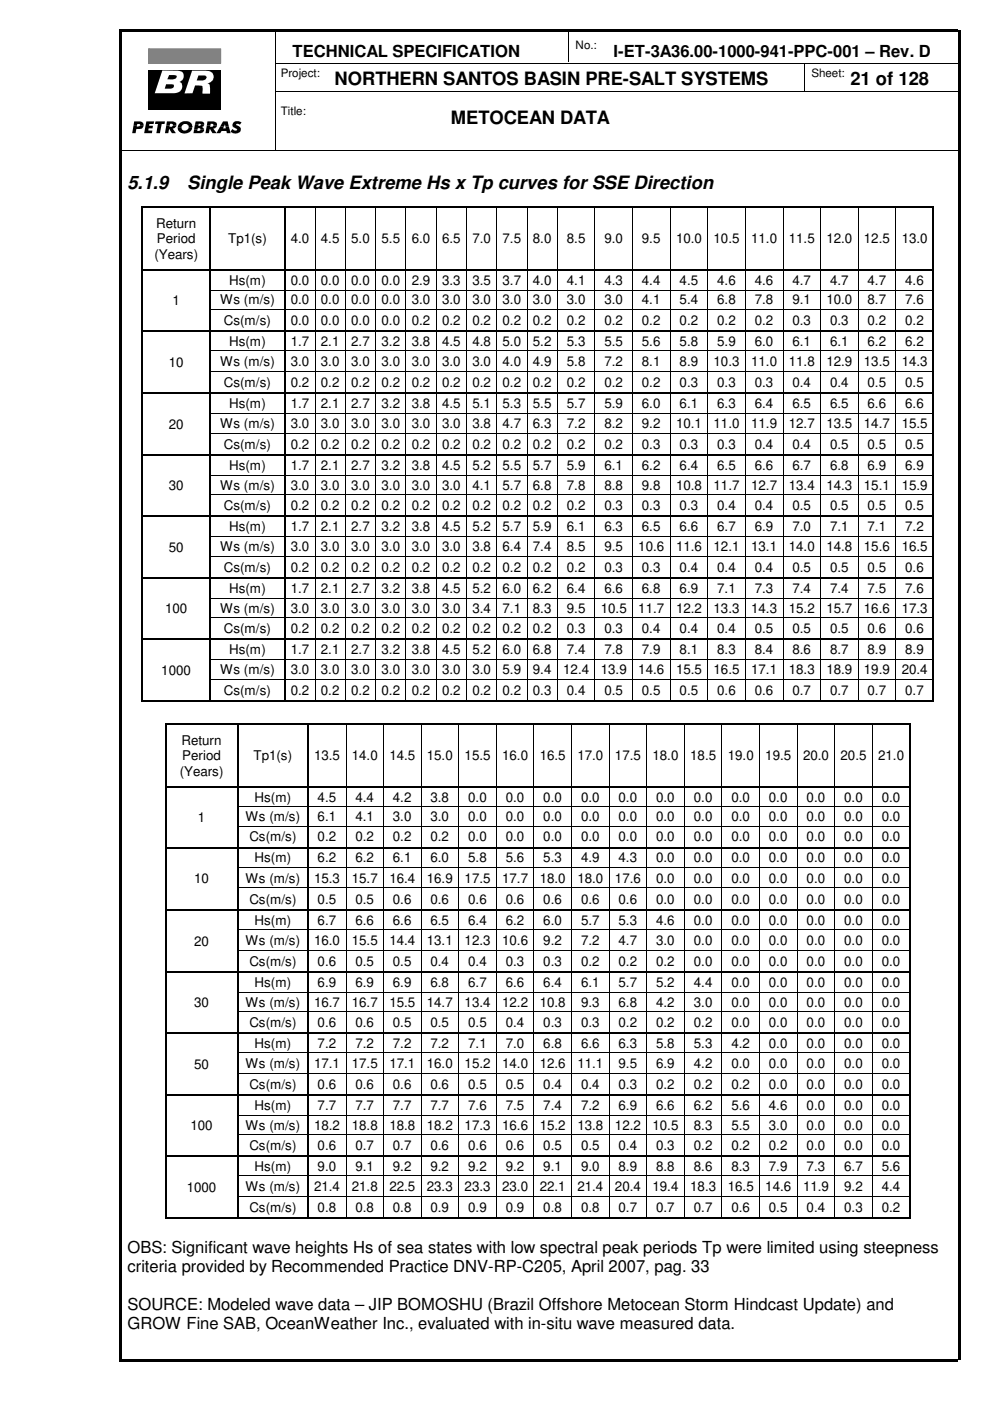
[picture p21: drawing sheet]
<svg xmlns="http://www.w3.org/2000/svg" width="210mm" height="297mm" viewBox="0 0 210 297" stroke-linecap="round" stroke-linejoin="round" font-family="sans-serif">
<defs><g id="words">
<g font-size="3.9">
<text x="71" y="18.1">NORTHERN SANTOS BASIN PRE-SALT SYSTEMS</text>
<text x="180.3" y="18.1">21 of 128</text>
<text x="95.6" y="26.2">METOCEAN DATA</text>
<text x="27" y="40.1">5.1.9</text>
<text x="39.7" y="40.1">Single Peak Wave Extreme Hs x Tp curves for SSE Direction</text>
</g>
<g font-size="3.5">
<text x="62" y="12.1">TECHNICAL SPECIFICATION</text>
<text x="130.1" y="12.1">I-ET-3A36.00-1000-941-PPC-001 – Rev. D</text>
<text x="27" y="265.7">OBS: Significant wave heights Hs of sea states with low spectral peak periods Tp were limited using steepness</text>
<text x="27" y="269.7">criteria provided by Recommended Practice DNV-RP-C205, April 2007, pag. 33</text>
<text x="27" y="277.8">SOURCE: Modeled wave data – JIP BOMOSHU (Brazil Offshore Metocean Storm Hindcast Update) and</text>
<text x="27" y="281.8">GROW Fine SAB, OceanWeather Inc., evaluated with in-situ wave measured data.</text>
</g>
<g font-size="2.8">
<text x="33.1" y="48.3">Return</text>
<text x="33.3" y="51.6">Period</text>
<text x="48.4" y="51.6">Tp1(s)</text>
<text x="61.6" y="51.6">4.0</text>
<text x="68" y="51.6">4.5</text>
<text x="74.5" y="51.6">5.0</text>
<text x="80.9" y="51.6">5.5</text>
<text x="87.3" y="51.6">6.0</text>
<text x="93.7" y="51.6">6.5</text>
<text x="100.2" y="51.6">7.0</text>
<text x="106.6" y="51.6">7.5</text>
<text x="113" y="51.6">8.0</text>
<text x="120.2" y="51.6">8.5</text>
<text x="128.1" y="51.6">9.0</text>
<text x="136.1" y="51.6">9.5</text>
<text x="143.3" y="51.6">10.0</text>
<text x="151.3" y="51.6">10.5</text>
<text x="159.3" y="51.6">11.0</text>
<text x="167.3" y="51.6">11.5</text>
<text x="175.2" y="51.6">12.0</text>
<text x="183.2" y="51.6">12.5</text>
<text x="191.2" y="51.6">13.0</text>
<text x="32.7" y="54.9">(Years)</text>
<text x="36.6" y="64.7">1</text>
<text x="46.7" y="64.6">Ws (m/s)</text>
<text x="48.6" y="60.4">Hs(m)</text>
<text x="61.6" y="60.4">0.0</text>
<text x="61.6" y="64.6">0.0</text>
<text x="68" y="60.4">0.0</text>
<text x="68" y="64.6">0.0</text>
<text x="74.5" y="60.4">0.0</text>
<text x="74.5" y="64.6">0.0</text>
<text x="80.9" y="60.4">0.0</text>
<text x="80.9" y="64.6">0.0</text>
<text x="87.3" y="60.4">2.9</text>
<text x="87.3" y="64.6">3.0</text>
<text x="93.7" y="60.4">3.3</text>
<text x="93.7" y="64.6">3.0</text>
<text x="100.2" y="60.4">3.5</text>
<text x="100.2" y="64.6">3.0</text>
<text x="106.6" y="60.4">3.7</text>
<text x="106.6" y="64.6">3.0</text>
<text x="113" y="60.4">4.0</text>
<text x="113" y="64.6">3.0</text>
<text x="120.2" y="60.4">4.1</text>
<text x="120.2" y="64.6">3.0</text>
<text x="128.1" y="64.6">3.0</text>
<text x="128.1" y="60.4">4.3</text>
<text x="136.1" y="64.6">4.1</text>
<text x="136.1" y="60.4">4.4</text>
<text x="144.1" y="64.6">5.4</text>
<text x="144.1" y="60.4">4.5</text>
<text x="152.1" y="64.6">6.8</text>
<text x="152.1" y="60.4">4.6</text>
<text x="160" y="64.6">7.8</text>
<text x="160" y="60.4">4.6</text>
<text x="168" y="64.6">9.1</text>
<text x="168" y="60.4">4.7</text>
<text x="175.2" y="64.6">10.0</text>
<text x="176" y="60.4">4.7</text>
<text x="183.9" y="64.6">8.7</text>
<text x="183.9" y="60.4">4.7</text>
<text x="191.9" y="64.6">7.6</text>
<text x="191.9" y="60.4">4.6</text>
<text x="47.5" y="68.8">Cs(m/s)</text>
<text x="61.6" y="68.8">0.0</text>
<text x="68" y="68.8">0.0</text>
<text x="74.5" y="68.8">0.0</text>
<text x="80.9" y="68.8">0.0</text>
<text x="87.3" y="68.8">0.2</text>
<text x="93.7" y="68.8">0.2</text>
<text x="100.2" y="68.8">0.2</text>
<text x="106.6" y="68.8">0.2</text>
<text x="113" y="68.8">0.2</text>
<text x="120.2" y="68.8">0.2</text>
<text x="128.1" y="68.8">0.2</text>
<text x="136.1" y="68.8">0.2</text>
<text x="144.1" y="68.8">0.2</text>
<text x="152.1" y="68.8">0.2</text>
<text x="160" y="68.8">0.2</text>
<text x="168" y="68.8">0.3</text>
<text x="176" y="68.8">0.3</text>
<text x="183.9" y="68.8">0.2</text>
<text x="191.9" y="68.8">0.2</text>
<text x="35.8" y="77.7">10</text>
<text x="46.7" y="77.6">Ws (m/s)</text>
<text x="48.6" y="73.3">Hs(m)</text>
<text x="61.6" y="77.6">3.0</text>
<text x="61.6" y="73.3">1.7</text>
<text x="68" y="73.3">2.1</text>
<text x="68" y="77.6">3.0</text>
<text x="74.5" y="73.3">2.7</text>
<text x="74.5" y="77.6">3.0</text>
<text x="80.9" y="73.3">3.2</text>
<text x="80.9" y="77.6">3.0</text>
<text x="87.3" y="73.3">3.8</text>
<text x="87.3" y="77.6">3.0</text>
<text x="93.7" y="73.3">4.5</text>
<text x="93.7" y="77.6">3.0</text>
<text x="100.2" y="73.3">4.8</text>
<text x="100.2" y="77.6">3.0</text>
<text x="106.6" y="73.3">5.0</text>
<text x="106.6" y="77.6">4.0</text>
<text x="113" y="73.3">5.2</text>
<text x="113" y="77.6">4.9</text>
<text x="120.2" y="73.3">5.3</text>
<text x="120.2" y="77.6">5.8</text>
<text x="128.1" y="73.3">5.5</text>
<text x="128.1" y="77.6">7.2</text>
<text x="136.1" y="73.3">5.6</text>
<text x="136.1" y="77.6">8.1</text>
<text x="144.1" y="73.3">5.8</text>
<text x="144.1" y="77.6">8.9</text>
<text x="151.3" y="77.6">10.3</text>
<text x="152.1" y="73.3">5.9</text>
<text x="159.3" y="77.6">11.0</text>
<text x="160" y="73.3">6.0</text>
<text x="167.3" y="77.6">11.8</text>
<text x="168" y="73.3">6.1</text>
<text x="175.2" y="77.6">12.9</text>
<text x="176" y="73.3">6.1</text>
<text x="183.2" y="77.6">13.5</text>
<text x="183.9" y="73.3">6.2</text>
<text x="191.2" y="77.6">14.3</text>
<text x="191.9" y="73.3">6.2</text>
<text x="47.5" y="82">Cs(m/s)</text>
<text x="61.6" y="82">0.2</text>
<text x="68" y="82">0.2</text>
<text x="74.5" y="82">0.2</text>
<text x="80.9" y="82">0.2</text>
<text x="87.3" y="82">0.2</text>
<text x="93.7" y="82">0.2</text>
<text x="100.2" y="82">0.2</text>
<text x="106.6" y="82">0.2</text>
<text x="113" y="82">0.2</text>
<text x="120.2" y="82">0.2</text>
<text x="128.1" y="82">0.2</text>
<text x="136.1" y="82">0.2</text>
<text x="144.1" y="82">0.3</text>
<text x="152.1" y="82">0.3</text>
<text x="160" y="82">0.3</text>
<text x="168" y="82">0.4</text>
<text x="176" y="82">0.4</text>
<text x="183.9" y="82">0.5</text>
<text x="191.9" y="82">0.5</text>
<text x="48.6" y="86.5">Hs(m)</text>
<text x="61.6" y="86.5">1.7</text>
<text x="68" y="86.5">2.1</text>
<text x="74.5" y="86.5">2.7</text>
<text x="80.9" y="86.5">3.2</text>
<text x="87.3" y="86.5">3.8</text>
<text x="93.7" y="86.5">4.5</text>
<text x="100.2" y="86.5">5.1</text>
<text x="106.6" y="86.5">5.3</text>
<text x="113" y="86.5">5.5</text>
<text x="120.2" y="86.5">5.7</text>
<text x="128.1" y="86.5">5.9</text>
<text x="136.1" y="86.5">6.0</text>
<text x="144.1" y="86.5">6.1</text>
<text x="152.1" y="86.5">6.3</text>
<text x="160" y="86.5">6.4</text>
<text x="168" y="86.5">6.5</text>
<text x="176" y="86.5">6.5</text>
<text x="183.9" y="86.5">6.6</text>
<text x="191.9" y="86.5">6.6</text>
<text x="35.8" y="90.9">20</text>
<text x="46.7" y="90.8">Ws (m/s)</text>
<text x="47.5" y="95.3">Cs(m/s)</text>
<text x="61.6" y="95.3">0.2</text>
<text x="61.6" y="90.8">3.0</text>
<text x="68" y="90.8">3.0</text>
<text x="68" y="95.3">0.2</text>
<text x="74.5" y="90.8">3.0</text>
<text x="74.5" y="95.3">0.2</text>
<text x="80.9" y="90.8">3.0</text>
<text x="80.9" y="95.3">0.2</text>
<text x="87.3" y="90.8">3.0</text>
<text x="87.3" y="95.3">0.2</text>
<text x="93.7" y="90.8">3.0</text>
<text x="93.7" y="95.3">0.2</text>
<text x="100.2" y="90.8">3.8</text>
<text x="100.2" y="95.3">0.2</text>
<text x="106.6" y="90.8">4.7</text>
<text x="106.6" y="95.3">0.2</text>
<text x="113" y="90.8">6.3</text>
<text x="113" y="95.3">0.2</text>
<text x="120.2" y="90.8">7.2</text>
<text x="120.2" y="95.3">0.2</text>
<text x="128.1" y="90.8">8.2</text>
<text x="128.1" y="95.3">0.2</text>
<text x="136.1" y="90.8">9.2</text>
<text x="136.1" y="95.3">0.3</text>
<text x="143.3" y="90.8">10.1</text>
<text x="144.1" y="95.3">0.3</text>
<text x="151.3" y="90.8">11.0</text>
<text x="152.1" y="95.3">0.3</text>
<text x="159.3" y="90.8">11.9</text>
<text x="160" y="95.3">0.4</text>
<text x="167.3" y="90.8">12.7</text>
<text x="168" y="95.3">0.4</text>
<text x="175.2" y="90.8">13.5</text>
<text x="176" y="95.3">0.5</text>
<text x="183.2" y="90.8">14.7</text>
<text x="183.9" y="95.3">0.5</text>
<text x="191.2" y="90.8">15.5</text>
<text x="191.9" y="95.3">0.5</text>
<text x="48.6" y="99.7">Hs(m)</text>
<text x="61.6" y="99.7">1.7</text>
<text x="68" y="99.7">2.1</text>
<text x="74.5" y="99.7">2.7</text>
<text x="80.9" y="99.7">3.2</text>
<text x="87.3" y="99.7">3.8</text>
<text x="93.7" y="99.7">4.5</text>
<text x="100.2" y="99.7">5.2</text>
<text x="106.6" y="99.7">5.5</text>
<text x="113" y="99.7">5.7</text>
<text x="120.2" y="99.7">5.9</text>
<text x="128.1" y="99.7">6.1</text>
<text x="136.1" y="99.7">6.2</text>
<text x="144.1" y="99.7">6.4</text>
<text x="152.1" y="99.7">6.5</text>
<text x="160" y="99.7">6.6</text>
<text x="168" y="99.7">6.7</text>
<text x="176" y="99.7">6.8</text>
<text x="183.9" y="99.7">6.9</text>
<text x="191.9" y="99.7">6.9</text>
<text x="35.8" y="104">30</text>
<text x="46.7" y="103.8">Ws (m/s)</text>
<text x="61.6" y="103.8">3.0</text>
<text x="68" y="103.8">3.0</text>
<text x="74.5" y="103.8">3.0</text>
<text x="80.9" y="103.8">3.0</text>
<text x="87.3" y="103.8">3.0</text>
<text x="93.7" y="103.8">3.0</text>
<text x="100.2" y="103.8">4.1</text>
<text x="106.6" y="103.8">5.7</text>
<text x="113" y="103.8">6.8</text>
<text x="120.2" y="103.8">7.8</text>
<text x="128.1" y="103.8">8.8</text>
<text x="136.1" y="103.8">9.8</text>
<text x="143.3" y="103.8">10.8</text>
<text x="151.3" y="103.8">11.7</text>
<text x="159.3" y="103.8">12.7</text>
<text x="167.3" y="103.8">13.4</text>
<text x="175.2" y="103.8">14.3</text>
<text x="183.2" y="103.8">15.1</text>
<text x="191.2" y="103.8">15.9</text>
<text x="47.5" y="108.1">Cs(m/s)</text>
<text x="48.6" y="112.6">Hs(m)</text>
<text x="61.6" y="108.1">0.2</text>
<text x="61.6" y="112.6">1.7</text>
<text x="68" y="108.1">0.2</text>
<text x="68" y="112.6">2.1</text>
<text x="74.5" y="108.1">0.2</text>
<text x="74.5" y="112.6">2.7</text>
<text x="80.9" y="108.1">0.2</text>
<text x="80.9" y="112.6">3.2</text>
<text x="87.3" y="108.1">0.2</text>
<text x="87.3" y="112.6">3.8</text>
<text x="93.7" y="108.1">0.2</text>
<text x="93.7" y="112.6">4.5</text>
<text x="100.2" y="108.1">0.2</text>
<text x="100.2" y="112.6">5.2</text>
<text x="106.6" y="108.1">0.2</text>
<text x="106.6" y="112.6">5.7</text>
<text x="113" y="108.1">0.2</text>
<text x="113" y="112.6">5.9</text>
<text x="120.2" y="108.1">0.2</text>
<text x="120.2" y="112.6">6.1</text>
<text x="128.1" y="108.1">0.3</text>
<text x="128.1" y="112.6">6.3</text>
<text x="136.1" y="108.1">0.3</text>
<text x="136.1" y="112.6">6.5</text>
<text x="144.1" y="108.1">0.3</text>
<text x="144.1" y="112.6">6.6</text>
<text x="152.1" y="108.1">0.4</text>
<text x="152.1" y="112.6">6.7</text>
<text x="160" y="108.1">0.4</text>
<text x="160" y="112.6">6.9</text>
<text x="168" y="108.1">0.5</text>
<text x="168" y="112.6">7.0</text>
<text x="176" y="108.1">0.5</text>
<text x="176" y="112.6">7.1</text>
<text x="183.9" y="108.1">0.5</text>
<text x="183.9" y="112.6">7.1</text>
<text x="191.9" y="108.1">0.5</text>
<text x="191.9" y="112.6">7.2</text>
<text x="35.8" y="117">50</text>
<text x="46.7" y="116.9">Ws (m/s)</text>
<text x="61.6" y="116.9">3.0</text>
<text x="68" y="116.9">3.0</text>
<text x="74.5" y="116.9">3.0</text>
<text x="80.9" y="116.9">3.0</text>
<text x="87.3" y="116.9">3.0</text>
<text x="93.7" y="116.9">3.0</text>
<text x="100.2" y="116.9">3.8</text>
<text x="106.6" y="116.9">6.4</text>
<text x="113" y="116.9">7.4</text>
<text x="120.2" y="116.9">8.5</text>
<text x="128.1" y="116.9">9.5</text>
<text x="135.3" y="116.9">10.6</text>
<text x="143.3" y="116.9">11.6</text>
<text x="151.3" y="116.9">12.1</text>
<text x="159.3" y="116.9">13.1</text>
<text x="167.3" y="116.9">14.0</text>
<text x="175.2" y="116.9">14.8</text>
<text x="183.2" y="116.9">15.6</text>
<text x="191.2" y="116.9">16.5</text>
<text x="47.5" y="121.3">Cs(m/s)</text>
<text x="48.6" y="125.8">Hs(m)</text>
<text x="61.6" y="125.8">1.7</text>
<text x="61.6" y="121.3">0.2</text>
<text x="68" y="121.3">0.2</text>
<text x="68" y="125.8">2.1</text>
<text x="74.5" y="121.3">0.2</text>
<text x="74.5" y="125.8">2.7</text>
<text x="80.9" y="121.3">0.2</text>
<text x="80.9" y="125.8">3.2</text>
<text x="87.3" y="121.3">0.2</text>
<text x="87.3" y="125.8">3.8</text>
<text x="93.7" y="121.3">0.2</text>
<text x="93.7" y="125.8">4.5</text>
<text x="100.2" y="121.3">0.2</text>
<text x="100.2" y="125.8">5.2</text>
<text x="106.6" y="121.3">0.2</text>
<text x="106.6" y="125.8">6.0</text>
<text x="113" y="121.3">0.2</text>
<text x="113" y="125.8">6.2</text>
<text x="120.2" y="121.3">0.2</text>
<text x="120.2" y="125.8">6.4</text>
<text x="128.1" y="121.3">0.3</text>
<text x="128.1" y="125.8">6.6</text>
<text x="136.1" y="121.3">0.3</text>
<text x="136.1" y="125.8">6.8</text>
<text x="144.1" y="121.3">0.4</text>
<text x="144.1" y="125.8">6.9</text>
<text x="152.1" y="121.3">0.4</text>
<text x="152.1" y="125.8">7.1</text>
<text x="160" y="121.3">0.4</text>
<text x="160" y="125.8">7.3</text>
<text x="168" y="121.3">0.5</text>
<text x="168" y="125.8">7.4</text>
<text x="176" y="121.3">0.5</text>
<text x="176" y="125.8">7.4</text>
<text x="183.9" y="121.3">0.5</text>
<text x="183.9" y="125.8">7.5</text>
<text x="191.9" y="121.3">0.6</text>
<text x="191.9" y="125.8">7.6</text>
<text x="35" y="130">100</text>
<text x="46.7" y="129.9">Ws (m/s)</text>
<text x="61.6" y="129.9">3.0</text>
<text x="68" y="129.9">3.0</text>
<text x="74.5" y="129.9">3.0</text>
<text x="80.9" y="129.9">3.0</text>
<text x="87.3" y="129.9">3.0</text>
<text x="93.7" y="129.9">3.0</text>
<text x="100.2" y="129.9">3.4</text>
<text x="106.6" y="129.9">7.1</text>
<text x="113" y="129.9">8.3</text>
<text x="120.2" y="129.9">9.5</text>
<text x="127.4" y="129.9">10.5</text>
<text x="135.3" y="129.9">11.7</text>
<text x="143.3" y="129.9">12.2</text>
<text x="151.3" y="129.9">13.3</text>
<text x="159.3" y="129.9">14.3</text>
<text x="167.3" y="129.9">15.2</text>
<text x="175.2" y="129.9">15.7</text>
<text x="183.2" y="129.9">16.6</text>
<text x="191.2" y="129.9">17.3</text>
<text x="47.5" y="134.2">Cs(m/s)</text>
<text x="61.6" y="134.2">0.2</text>
<text x="68" y="134.2">0.2</text>
<text x="74.5" y="134.2">0.2</text>
<text x="80.9" y="134.2">0.2</text>
<text x="87.3" y="134.2">0.2</text>
<text x="93.7" y="134.2">0.2</text>
<text x="100.2" y="134.2">0.2</text>
<text x="106.6" y="134.2">0.2</text>
<text x="113" y="134.2">0.2</text>
<text x="120.2" y="134.2">0.3</text>
<text x="128.1" y="134.2">0.3</text>
<text x="136.1" y="134.2">0.4</text>
<text x="144.1" y="134.2">0.4</text>
<text x="152.1" y="134.2">0.4</text>
<text x="160" y="134.2">0.5</text>
<text x="168" y="134.2">0.5</text>
<text x="176" y="134.2">0.5</text>
<text x="183.9" y="134.2">0.6</text>
<text x="191.9" y="134.2">0.6</text>
<text x="34.2" y="143.1">1000</text>
<text x="46.7" y="143">Ws (m/s)</text>
<text x="48.6" y="138.6">Hs(m)</text>
<text x="61.6" y="143">3.0</text>
<text x="61.6" y="138.6">1.7</text>
<text x="68" y="138.6">2.1</text>
<text x="68" y="143">3.0</text>
<text x="74.5" y="138.6">2.7</text>
<text x="74.5" y="143">3.0</text>
<text x="80.9" y="138.6">3.2</text>
<text x="80.9" y="143">3.0</text>
<text x="87.3" y="138.6">3.8</text>
<text x="87.3" y="143">3.0</text>
<text x="93.7" y="138.6">4.5</text>
<text x="93.7" y="143">3.0</text>
<text x="100.2" y="138.6">5.2</text>
<text x="100.2" y="143">3.0</text>
<text x="106.6" y="138.6">6.0</text>
<text x="106.6" y="143">5.9</text>
<text x="113" y="138.6">6.8</text>
<text x="113" y="143">9.4</text>
<text x="119.4" y="143">12.4</text>
<text x="120.2" y="138.6">7.4</text>
<text x="127.4" y="143">13.9</text>
<text x="128.1" y="138.6">7.8</text>
<text x="135.3" y="143">14.6</text>
<text x="136.1" y="138.6">7.9</text>
<text x="143.3" y="143">15.5</text>
<text x="144.1" y="138.6">8.1</text>
<text x="151.3" y="143">16.5</text>
<text x="152.1" y="138.6">8.3</text>
<text x="159.3" y="143">17.1</text>
<text x="160" y="138.6">8.4</text>
<text x="167.3" y="143">18.3</text>
<text x="168" y="138.6">8.6</text>
<text x="175.2" y="143">18.9</text>
<text x="176" y="138.6">8.7</text>
<text x="183.2" y="143">19.9</text>
<text x="183.9" y="138.6">8.9</text>
<text x="191.2" y="143">20.4</text>
<text x="191.9" y="138.6">8.9</text>
<text x="47.5" y="147.4">Cs(m/s)</text>
<text x="61.6" y="147.4">0.2</text>
<text x="68" y="147.4">0.2</text>
<text x="74.5" y="147.4">0.2</text>
<text x="80.9" y="147.4">0.2</text>
<text x="87.3" y="147.4">0.2</text>
<text x="93.7" y="147.4">0.2</text>
<text x="100.2" y="147.4">0.2</text>
<text x="106.6" y="147.4">0.2</text>
<text x="113" y="147.4">0.3</text>
<text x="120.2" y="147.4">0.4</text>
<text x="128.1" y="147.4">0.5</text>
<text x="136.1" y="147.4">0.5</text>
<text x="144.1" y="147.4">0.5</text>
<text x="152.1" y="147.4">0.6</text>
<text x="160" y="147.4">0.6</text>
<text x="168" y="147.4">0.7</text>
<text x="176" y="147.4">0.7</text>
<text x="183.9" y="147.4">0.7</text>
<text x="191.9" y="147.4">0.7</text>
<text x="38.5" y="157.9">Return</text>
<text x="38.7" y="161.2">Period</text>
<text x="53.8" y="161.2">Tp1(s)</text>
<text x="66.6" y="161.2">13.5</text>
<text x="74.6" y="161.2">14.0</text>
<text x="82.5" y="161.2">14.5</text>
<text x="90.5" y="161.2">15.0</text>
<text x="98.5" y="161.2">15.5</text>
<text x="106.5" y="161.2">16.0</text>
<text x="114.4" y="161.2">16.5</text>
<text x="122.4" y="161.2">17.0</text>
<text x="130.4" y="161.2">17.5</text>
<text x="138.3" y="161.2">18.0</text>
<text x="146.3" y="161.2">18.5</text>
<text x="154.3" y="161.2">19.0</text>
<text x="162.3" y="161.2">19.5</text>
<text x="170.3" y="161.2">20.0</text>
<text x="178.2" y="161.2">20.5</text>
<text x="186.2" y="161.2">21.0</text>
<text x="38.1" y="164.4">(Years)</text>
<text x="54" y="170">Hs(m)</text>
<text x="67.4" y="170">4.5</text>
<text x="75.4" y="170">4.4</text>
<text x="83.3" y="170">4.2</text>
<text x="91.3" y="170">3.8</text>
<text x="99.3" y="170">0.0</text>
<text x="107.2" y="170">0.0</text>
<text x="115.2" y="170">0.0</text>
<text x="123.2" y="170">0.0</text>
<text x="131.1" y="170">0.0</text>
<text x="139.1" y="170">0.0</text>
<text x="147.1" y="170">0.0</text>
<text x="155.1" y="170">0.0</text>
<text x="163" y="170">0.0</text>
<text x="171" y="170">0.0</text>
<text x="179" y="170">0.0</text>
<text x="186.9" y="170">0.0</text>
<text x="42" y="174.2">1</text>
<text x="52.1" y="174.1">Ws (m/s)</text>
<text x="52.9" y="178.4">Cs(m/s)</text>
<text x="67.4" y="178.4">0.2</text>
<text x="67.4" y="174.1">6.1</text>
<text x="75.4" y="178.4">0.2</text>
<text x="75.4" y="174.1">4.1</text>
<text x="83.3" y="178.4">0.2</text>
<text x="83.3" y="174.1">3.0</text>
<text x="91.3" y="174.1">3.0</text>
<text x="91.3" y="178.4">0.2</text>
<text x="99.3" y="174.1">0.0</text>
<text x="99.3" y="178.4">0.0</text>
<text x="107.2" y="174.1">0.0</text>
<text x="107.2" y="178.4">0.0</text>
<text x="115.2" y="174.1">0.0</text>
<text x="115.2" y="178.4">0.0</text>
<text x="123.2" y="174.1">0.0</text>
<text x="123.2" y="178.4">0.0</text>
<text x="131.1" y="174.1">0.0</text>
<text x="131.1" y="178.4">0.0</text>
<text x="139.1" y="174.1">0.0</text>
<text x="139.1" y="178.4">0.0</text>
<text x="147.1" y="174.1">0.0</text>
<text x="147.1" y="178.4">0.0</text>
<text x="155.1" y="178.4">0.0</text>
<text x="155.1" y="174.1">0.0</text>
<text x="163" y="178.4">0.0</text>
<text x="163" y="174.1">0.0</text>
<text x="171" y="178.4">0.0</text>
<text x="171" y="174.1">0.0</text>
<text x="179" y="178.4">0.0</text>
<text x="179" y="174.1">0.0</text>
<text x="186.9" y="178.4">0.0</text>
<text x="186.9" y="174.1">0.0</text>
<text x="54" y="182.8">Hs(m)</text>
<text x="67.4" y="182.8">6.2</text>
<text x="75.4" y="182.8">6.2</text>
<text x="83.3" y="182.8">6.1</text>
<text x="91.3" y="182.8">6.0</text>
<text x="99.3" y="182.8">5.8</text>
<text x="107.2" y="182.8">5.6</text>
<text x="115.2" y="182.8">5.3</text>
<text x="123.2" y="182.8">4.9</text>
<text x="131.1" y="182.8">4.3</text>
<text x="139.1" y="182.8">0.0</text>
<text x="147.1" y="182.8">0.0</text>
<text x="155.1" y="182.8">0.0</text>
<text x="163" y="182.8">0.0</text>
<text x="171" y="182.8">0.0</text>
<text x="179" y="182.8">0.0</text>
<text x="186.9" y="182.8">0.0</text>
<text x="41.1" y="187.3">10</text>
<text x="52.1" y="187.2">Ws (m/s)</text>
<text x="52.9" y="191.6">Cs(m/s)</text>
<text x="66.6" y="187.2">15.3</text>
<text x="67.4" y="191.6">0.5</text>
<text x="74.6" y="187.2">15.7</text>
<text x="75.4" y="191.6">0.5</text>
<text x="82.5" y="187.2">16.4</text>
<text x="83.3" y="191.6">0.6</text>
<text x="90.5" y="187.2">16.9</text>
<text x="91.3" y="191.6">0.6</text>
<text x="98.5" y="187.2">17.5</text>
<text x="99.3" y="191.6">0.6</text>
<text x="106.5" y="187.2">17.7</text>
<text x="107.2" y="191.6">0.6</text>
<text x="114.4" y="187.2">18.0</text>
<text x="115.2" y="191.6">0.6</text>
<text x="122.4" y="187.2">18.0</text>
<text x="123.2" y="191.6">0.6</text>
<text x="130.4" y="187.2">17.6</text>
<text x="131.1" y="191.6">0.6</text>
<text x="139.1" y="187.2">0.0</text>
<text x="139.1" y="191.6">0.0</text>
<text x="147.1" y="187.2">0.0</text>
<text x="147.1" y="191.6">0.0</text>
<text x="155.1" y="191.6">0.0</text>
<text x="155.1" y="187.2">0.0</text>
<text x="163" y="191.6">0.0</text>
<text x="163" y="187.2">0.0</text>
<text x="171" y="191.6">0.0</text>
<text x="171" y="187.2">0.0</text>
<text x="179" y="191.6">0.0</text>
<text x="179" y="187.2">0.0</text>
<text x="186.9" y="191.6">0.0</text>
<text x="186.9" y="187.2">0.0</text>
<text x="54" y="196">Hs(m)</text>
<text x="67.4" y="196">6.7</text>
<text x="75.4" y="196">6.6</text>
<text x="83.3" y="196">6.6</text>
<text x="91.3" y="196">6.5</text>
<text x="99.3" y="196">6.4</text>
<text x="107.2" y="196">6.2</text>
<text x="115.2" y="196">6.0</text>
<text x="123.2" y="196">5.7</text>
<text x="131.1" y="196">5.3</text>
<text x="139.1" y="196">4.6</text>
<text x="147.1" y="196">0.0</text>
<text x="155.1" y="196">0.0</text>
<text x="163" y="196">0.0</text>
<text x="171" y="196">0.0</text>
<text x="179" y="196">0.0</text>
<text x="186.9" y="196">0.0</text>
<text x="41.1" y="200.5">20</text>
<text x="52.1" y="200.4">Ws (m/s)</text>
<text x="66.6" y="200.4">16.0</text>
<text x="74.6" y="200.4">15.5</text>
<text x="82.5" y="200.4">14.4</text>
<text x="90.5" y="200.4">13.1</text>
<text x="98.5" y="200.4">12.3</text>
<text x="106.5" y="200.4">10.6</text>
<text x="115.2" y="200.4">9.2</text>
<text x="123.2" y="200.4">7.2</text>
<text x="131.1" y="200.4">4.7</text>
<text x="139.1" y="200.4">3.0</text>
<text x="147.1" y="200.4">0.0</text>
<text x="155.1" y="200.4">0.0</text>
<text x="163" y="200.4">0.0</text>
<text x="171" y="200.4">0.0</text>
<text x="179" y="200.4">0.0</text>
<text x="186.9" y="200.4">0.0</text>
<text x="52.9" y="204.8">Cs(m/s)</text>
<text x="54" y="209.3">Hs(m)</text>
<text x="67.4" y="204.8">0.6</text>
<text x="67.4" y="209.3">6.9</text>
<text x="75.4" y="204.8">0.5</text>
<text x="75.4" y="209.3">6.9</text>
<text x="83.3" y="204.8">0.5</text>
<text x="83.3" y="209.3">6.9</text>
<text x="91.3" y="204.8">0.4</text>
<text x="91.3" y="209.3">6.8</text>
<text x="99.3" y="204.8">0.4</text>
<text x="99.3" y="209.3">6.7</text>
<text x="107.2" y="204.8">0.3</text>
<text x="107.2" y="209.3">6.6</text>
<text x="115.2" y="204.8">0.3</text>
<text x="115.2" y="209.3">6.4</text>
<text x="123.2" y="204.8">0.2</text>
<text x="123.2" y="209.3">6.1</text>
<text x="131.1" y="204.8">0.2</text>
<text x="131.1" y="209.3">5.7</text>
<text x="139.1" y="204.8">0.2</text>
<text x="139.1" y="209.3">5.2</text>
<text x="147.1" y="204.8">0.0</text>
<text x="147.1" y="209.3">4.4</text>
<text x="155.1" y="204.8">0.0</text>
<text x="155.1" y="209.3">0.0</text>
<text x="163" y="209.3">0.0</text>
<text x="163" y="204.8">0.0</text>
<text x="171" y="209.3">0.0</text>
<text x="171" y="204.8">0.0</text>
<text x="179" y="209.3">0.0</text>
<text x="179" y="204.8">0.0</text>
<text x="186.9" y="209.3">0.0</text>
<text x="186.9" y="204.8">0.0</text>
<text x="41.1" y="213.5">30</text>
<text x="52.1" y="213.4">Ws (m/s)</text>
<text x="66.6" y="213.4">16.7</text>
<text x="74.6" y="213.4">16.7</text>
<text x="82.5" y="213.4">15.5</text>
<text x="90.5" y="213.4">14.7</text>
<text x="98.5" y="213.4">13.4</text>
<text x="106.5" y="213.4">12.2</text>
<text x="114.4" y="213.4">10.8</text>
<text x="123.2" y="213.4">9.3</text>
<text x="131.1" y="213.4">6.8</text>
<text x="139.1" y="213.4">4.2</text>
<text x="147.1" y="213.4">3.0</text>
<text x="155.1" y="213.4">0.0</text>
<text x="163" y="213.4">0.0</text>
<text x="171" y="213.4">0.0</text>
<text x="179" y="213.4">0.0</text>
<text x="186.9" y="213.4">0.0</text>
<text x="52.9" y="217.7">Cs(m/s)</text>
<text x="67.4" y="217.7">0.6</text>
<text x="75.4" y="217.7">0.6</text>
<text x="83.3" y="217.7">0.5</text>
<text x="91.3" y="217.7">0.5</text>
<text x="99.3" y="217.7">0.5</text>
<text x="107.2" y="217.7">0.4</text>
<text x="115.2" y="217.7">0.3</text>
<text x="123.2" y="217.7">0.3</text>
<text x="131.1" y="217.7">0.2</text>
<text x="139.1" y="217.7">0.2</text>
<text x="147.1" y="217.7">0.2</text>
<text x="155.1" y="217.7">0.0</text>
<text x="163" y="217.7">0.0</text>
<text x="171" y="217.7">0.0</text>
<text x="179" y="217.7">0.0</text>
<text x="186.9" y="217.7">0.0</text>
<text x="41.1" y="226.6">50</text>
<text x="52.1" y="226.4">Ws (m/s)</text>
<text x="54" y="222.1">Hs(m)</text>
<text x="66.6" y="226.4">17.1</text>
<text x="67.4" y="222.1">7.2</text>
<text x="74.6" y="226.4">17.5</text>
<text x="75.4" y="222.1">7.2</text>
<text x="82.5" y="226.4">17.1</text>
<text x="83.3" y="222.1">7.2</text>
<text x="90.5" y="226.4">16.0</text>
<text x="91.3" y="222.1">7.2</text>
<text x="98.5" y="226.4">15.2</text>
<text x="99.3" y="222.1">7.1</text>
<text x="106.5" y="226.4">14.0</text>
<text x="107.2" y="222.1">7.0</text>
<text x="114.4" y="226.4">12.6</text>
<text x="115.2" y="222.1">6.8</text>
<text x="122.4" y="226.4">11.1</text>
<text x="123.2" y="222.1">6.6</text>
<text x="131.1" y="226.4">9.5</text>
<text x="131.1" y="222.1">6.3</text>
<text x="139.1" y="226.4">6.9</text>
<text x="139.1" y="222.1">5.8</text>
<text x="147.1" y="226.4">4.2</text>
<text x="147.1" y="222.1">5.3</text>
<text x="155.1" y="226.4">0.0</text>
<text x="155.1" y="222.1">4.2</text>
<text x="163" y="222.1">0.0</text>
<text x="163" y="226.4">0.0</text>
<text x="171" y="222.1">0.0</text>
<text x="171" y="226.4">0.0</text>
<text x="179" y="222.1">0.0</text>
<text x="179" y="226.4">0.0</text>
<text x="186.9" y="222.1">0.0</text>
<text x="186.9" y="226.4">0.0</text>
<text x="52.9" y="230.9">Cs(m/s)</text>
<text x="67.4" y="230.9">0.6</text>
<text x="75.4" y="230.9">0.6</text>
<text x="83.3" y="230.9">0.6</text>
<text x="91.3" y="230.9">0.6</text>
<text x="99.3" y="230.9">0.5</text>
<text x="107.2" y="230.9">0.5</text>
<text x="115.2" y="230.9">0.4</text>
<text x="123.2" y="230.9">0.4</text>
<text x="131.1" y="230.9">0.3</text>
<text x="139.1" y="230.9">0.2</text>
<text x="147.1" y="230.9">0.2</text>
<text x="155.1" y="230.9">0.2</text>
<text x="163" y="230.9">0.0</text>
<text x="171" y="230.9">0.0</text>
<text x="179" y="230.9">0.0</text>
<text x="186.9" y="230.9">0.0</text>
<text x="40.4" y="239.6">100</text>
<text x="52.1" y="239.5">Ws (m/s)</text>
<text x="54" y="235.3">Hs(m)</text>
<text x="66.6" y="239.5">18.2</text>
<text x="67.4" y="235.3">7.7</text>
<text x="74.6" y="239.5">18.8</text>
<text x="75.4" y="235.3">7.7</text>
<text x="82.5" y="239.5">18.8</text>
<text x="83.3" y="235.3">7.7</text>
<text x="90.5" y="239.5">18.2</text>
<text x="91.3" y="235.3">7.7</text>
<text x="98.5" y="239.5">17.3</text>
<text x="99.3" y="235.3">7.6</text>
<text x="106.5" y="239.5">16.6</text>
<text x="107.2" y="235.3">7.5</text>
<text x="114.4" y="239.5">15.2</text>
<text x="115.2" y="235.3">7.4</text>
<text x="122.4" y="239.5">13.8</text>
<text x="123.2" y="235.3">7.2</text>
<text x="130.4" y="239.5">12.2</text>
<text x="131.1" y="235.3">6.9</text>
<text x="138.3" y="239.5">10.5</text>
<text x="139.1" y="235.3">6.6</text>
<text x="147.1" y="239.5">8.3</text>
<text x="147.1" y="235.3">6.2</text>
<text x="155.1" y="239.5">5.5</text>
<text x="155.1" y="235.3">5.6</text>
<text x="163" y="235.3">4.6</text>
<text x="163" y="239.5">3.0</text>
<text x="171" y="235.3">0.0</text>
<text x="171" y="239.5">0.0</text>
<text x="179" y="235.3">0.0</text>
<text x="179" y="239.5">0.0</text>
<text x="186.9" y="235.3">0.0</text>
<text x="186.9" y="239.5">0.0</text>
<text x="52.9" y="243.8">Cs(m/s)</text>
<text x="67.4" y="243.8">0.6</text>
<text x="75.4" y="243.8">0.7</text>
<text x="83.3" y="243.8">0.7</text>
<text x="91.3" y="243.8">0.6</text>
<text x="99.3" y="243.8">0.6</text>
<text x="107.2" y="243.8">0.6</text>
<text x="115.2" y="243.8">0.5</text>
<text x="123.2" y="243.8">0.5</text>
<text x="131.1" y="243.8">0.4</text>
<text x="139.1" y="243.8">0.3</text>
<text x="147.1" y="243.8">0.2</text>
<text x="155.1" y="243.8">0.2</text>
<text x="163" y="243.8">0.2</text>
<text x="171" y="243.8">0.0</text>
<text x="179" y="243.8">0.0</text>
<text x="186.9" y="243.8">0.0</text>
<text x="54" y="248.2">Hs(m)</text>
<text x="67.4" y="248.2">9.0</text>
<text x="75.4" y="248.2">9.1</text>
<text x="83.3" y="248.2">9.2</text>
<text x="91.3" y="248.2">9.2</text>
<text x="99.3" y="248.2">9.2</text>
<text x="107.2" y="248.2">9.2</text>
<text x="115.2" y="248.2">9.1</text>
<text x="123.2" y="248.2">9.0</text>
<text x="131.1" y="248.2">8.9</text>
<text x="139.1" y="248.2">8.8</text>
<text x="147.1" y="248.2">8.6</text>
<text x="155.1" y="248.2">8.3</text>
<text x="163" y="248.2">7.9</text>
<text x="171" y="248.2">7.3</text>
<text x="179" y="248.2">6.7</text>
<text x="186.9" y="248.2">5.6</text>
<text x="39.6" y="252.6">1000</text>
<text x="52.1" y="252.5">Ws (m/s)</text>
<text x="52.9" y="257">Cs(m/s)</text>
<text x="66.6" y="252.5">21.4</text>
<text x="67.4" y="257">0.8</text>
<text x="74.6" y="252.5">21.8</text>
<text x="75.4" y="257">0.8</text>
<text x="82.5" y="252.5">22.5</text>
<text x="83.3" y="257">0.8</text>
<text x="90.5" y="252.5">23.3</text>
<text x="91.3" y="257">0.9</text>
<text x="98.5" y="252.5">23.3</text>
<text x="99.3" y="257">0.9</text>
<text x="106.5" y="252.5">23.0</text>
<text x="107.2" y="257">0.9</text>
<text x="114.4" y="252.5">22.1</text>
<text x="115.2" y="257">0.8</text>
<text x="122.4" y="252.5">21.4</text>
<text x="123.2" y="257">0.8</text>
<text x="130.4" y="252.5">20.4</text>
<text x="131.1" y="257">0.7</text>
<text x="138.3" y="252.5">19.4</text>
<text x="139.1" y="257">0.7</text>
<text x="146.3" y="252.5">18.3</text>
<text x="147.1" y="257">0.7</text>
<text x="154.3" y="252.5">16.5</text>
<text x="155.1" y="257">0.6</text>
<text x="162.3" y="252.5">14.6</text>
<text x="163" y="257">0.5</text>
<text x="170.3" y="252.5">11.9</text>
<text x="171" y="257">0.4</text>
<text x="179" y="252.5">9.2</text>
<text x="179" y="257">0.3</text>
<text x="186.9" y="252.5">4.4</text>
<text x="186.9" y="257">0.2</text>
</g>
<g font-size="2.5">
<text x="122" y="10.3">No.:</text>
<text x="59.5" y="16.3">Project:</text>
<text x="172" y="16.3">Sheet:</text>
<text x="59.5" y="24.5">Title:</text>
</g>
</g></defs>
<path d="M25.4 6.3h177.8v.5h-177.8zM25.4 288.2h177.8v.6h-177.8zM25.4 6.3h.5v281.9h-.5zM203.1 6.3h.5v281.9h-.5z" fill="#000"/>
<path d="M58.4 13.4h144.8M58.4 19.4h144.8M58.5 6.3v25.4M120.5 6.3v6.9M170.5 13.3v6.1M25.4 31.8h177.8" fill="none" stroke="#000" stroke-width=".21"/>
<path d="M31.5 15h15.3v8.4h-15.3z" fill-rule="evenodd" fill="#000"/>
<path d="M40.7 15h2.9a1.36 1.36 0 0 1 1.7 1.1 1.36 1.36 0 0 1-1.2 1.6h-.1l.4 .2 .1 .3v1.7h-1.6v-1.6l-.7-.2h-.8l-.6 1.7h-1.7z" fill-rule="evenodd" fill="#fff"/>
<path d="M31.5 10.3h15.3v3.2h-15.3z" fill-rule="evenodd" fill="#7f7f7f"/>
<path d="M31.5 10.3h15.3v3.2h-15.3z" fill="none" stroke="#7f7f7f" stroke-width=".21"/>
<path d="M42.1 16h1a.5 .5 0 0 1 .7 .4 .5 .5 0 0 1-.5 .6l-1.6 .1z" fill-rule="evenodd" fill="#000"/>
<path d="M34.4 14.9l3.2 .1a1.23 1.23 0 0 1 1.3 1 1.23 1.23 0 0 1-.8 1.4 1.17 1.17 0 0 1 .6 1.1 1.17 1.17 0 0 1-.8 1l-.9 .3h-4.2z" fill-rule="evenodd" fill="#fff"/>
<g fill="#000">
<path d="M35.2 17.9h.8a.52 .52 0 0 1 .6 0 .52 .52 0 0 1 .1 .6l-.5 .3h-1.3z" fill-rule="evenodd"/>
<path d="M35.9 15.9h1a.45 .45 0 0 1 .6 .4 .45 .45 0 0 1-.6 .5h-1.4z" fill-rule="evenodd"/>
<path d="M28.4 25.7l1.6 .1 .4 .4v.3h-.7l-.2-.2h-.4l-.1 .2h-.7z" fill-rule="evenodd"/>
<path d="M28.3 26.5h.7v.3h.5l.2-.3h.7a.99 .99 0 0 1-1.3 .8h-.2l-.2 .9h-.7z" fill-rule="evenodd"/>
<path d="M31 25.7h1.7l-.1 .6h-.9l-.1 .4h.8l-.1 .5h-.8v.5h.8l-.1 .5h-1.6z" fill-rule="evenodd"/>
<path d="M33 25.7h2l-.1 .6h-.6l-.4 1.9h-.8l.4-1.9h-.6z" fill-rule="evenodd"/>
<path d="M35.4 25.7l1.6 .1 .3 .2 .1 .6h-.7v-.2l-.3-.2h-.3l-.1 .4h-.7z" fill-rule="evenodd"/>
<path d="M35.3 26.6h.7l-.1 .3h.5l.3-.3h.7l-.3 .5-.5 .2 .7 .9h-.9l-.5-.9-.2 .9h-.7z" fill-rule="evenodd"/>
<path d="M38.1 26.2l.2-.2a1.61 1.61 0 0 1 2.5 .8v.2h-.8a.77 .77 0 0 0-.8-.7 .77 .77 0 0 0-.7 .7h-.8z" fill-rule="evenodd"/>
<path d="M37.7 27h.8a.76 .76 0 0 0 .7 .7 .76 .76 0 0 0 .8-.7h.8a1.6 1.6 0 0 1-1.5 1.3 1.6 1.6 0 0 1-1.6-1z" fill-rule="evenodd"/>
<path d="M41.3 26.5h.8l-.1 .2h.4l.2-.2h.7l-.3 .3-.3 .1 .4 .2 .2 .4h-.8l-.1-.3h-.4l-.1 .3h-.8z" fill-rule="evenodd"/>
<path d="M41.1 27.5h.8l-.1 .3 .5-.1 .2-.2h.8v.2l-.4 .4-.3 .1h-1.6z" fill-rule="evenodd"/>
<path d="M41.5 25.7l1.5 .1 .3 .3v.3l-.7 .1-.1-.3h-.4v.3h-.8z" fill-rule="evenodd"/>
<path d="M44 25.7l1.6 .1 .3 .3 .1 .5h-.7l-.3-.4h-.3l-.1 .4h-.7z" fill-rule="evenodd"/>
<path d="M43.9 26.6h.7l-.1 .3a.52 .52 0 0 0 .8-.3h.7l-.4 .5-.4 .2 .7 .9h-.9l-.5-.9-.2 .9h-.7z" fill-rule="evenodd"/>
<path d="M47.3 25.7h1l.2 1.1h-.7l-.1-.5-.2 .5h-.8z" fill-rule="evenodd"/>
<path d="M46.7 26.8h.8l-.2 .4h.6l-.1-.4h.7l.4 1.4h-.8l-.1-.4h-1l-.3 .4h-.8z" fill-rule="evenodd"/>
<path d="M49.6 25.9l.4-.2 .9 .1 .3 .2-.4 .5a.37 .37 0 0 0-.4-.3 .37 .37 0 0 0-.3 .3l.1 .1a.85 .85 0 0 1 .9 .9 .85 .85 0 0 1-1 .8l-.7-.1-.5-.3 .4-.6a.57 .57 0 0 0 .5 .4 .57 .57 0 0 0 .5-.3l-.4-.2a.74 .74 0 0 1-.3-1.3z" fill-rule="evenodd"/>
</g>
<g fill="#fff">
<path d="M26.8 9.6h.3v.3h-.3z"/>
<path d="M27.1 9.6h28.1v.3h-28.1z"/>
<path d="M55.2 9.6h.3v.3h-.3z"/>
<path d="M26.8 28.7h.3v.2h-.3z"/>
<path d="M27.1 28.7h28.1v.2h-28.1z"/>
<path d="M55.2 28.7h.3v.2h-.3z"/>
<path d="M26.8 9.9h.3v18.8h-.3z"/>
<path d="M55.2 9.9h.3v18.8h-.3z"/>
</g>
<g fill="#000">
<path d="M30 43.8h.3v.4h-.3zM30 57.1h.3v.3h-.3zM44.4 43.8h.3v.4h-.3zM44.4 57.1h.3v.3h-.3zM60.2 43.8h.4v.4h-.4zM60.2 57.1h.4v.3h-.4zM66.7 43.8h.4v.4h-.4zM66.7 57.1h.4v.3h-.4zM73.2 43.8h.3v.4h-.3zM73.2 57.1h.3v.3h-.3zM79.6 43.8h.3v.4h-.3zM79.6 57.1h.3v.3h-.3z"/>
<path d="M86 43.8h.3v.4h-.3zM86 57.1h.3v.3h-.3zM92.4 43.8h.4v.4h-.4zM92.4 57.1h.4v.3h-.4zM98.8 43.8h.4v.4h-.4zM98.8 57.1h.4v.3h-.4zM105.2 43.8h.4v.4h-.4zM105.2 57.1h.4v.3h-.4zM111.7 43.8h.3v.4h-.3zM111.7 57.1h.3v.3h-.3zM118.1 43.8h.3v.4h-.3zM118.1 57.1h.3v.3h-.3z"/>
<path d="M126.1 43.8h.3v.4h-.3zM126.1 57.1h.3v.3h-.3zM134 43.8h.4v.4h-.4zM134 57.1h.4v.3h-.4zM142 43.8h.4v.4h-.4zM142 57.1h.4v.3h-.4zM150 43.8h.3v.4h-.3zM150 57.1h.3v.3h-.3zM157.9 43.8h.4v.4h-.4zM157.9 57.1h.4v.3h-.4zM165.9 43.8h.4v.4h-.4zM165.9 57.1h.4v.3h-.4z"/>
<path d="M173.9 43.8h.3v.4h-.3zM173.9 57.1h.3v.3h-.3zM181.9 43.8h.3v.4h-.3zM181.9 57.1h.3v.3h-.3zM189.9 43.8h.3v.4h-.3zM189.9 57.1h.3v.3h-.3zM197.7 43.8h.4v.4h-.4zM197.7 57.1h.4v.3h-.4zM30 61.4h.3v.2h-.3zM30 65.6h.3v.1h-.3zM30 70h.3v.3h-.3zM30 74.3h.3v.3h-.3z"/>
<path d="M30 78.6h.3v.4h-.3zM44.4 61.4h.3v.2h-.3zM44.4 65.6h.3v.1h-.3zM44.4 70h.3v.3h-.3zM44.4 74.3h.3v.3h-.3zM44.4 78.6h.3v.4h-.3zM60.2 61.4h.4v.2h-.4zM60.2 65.6h.4v.1h-.4zM60.2 70h.4v.3h-.4zM60.2 74.3h.4v.3h-.4zM60.2 78.6h.4v.4h-.4zM66.7 61.4h.2v.2h-.2z"/>
<path d="M66.7 65.6h.2v.1h-.2zM66.7 70h.4v.3h-.4zM66.7 74.3h.2v.3h-.2zM66.7 78.6h.2v.4h-.2zM73.2 61.4h.1v.2h-.1zM73.2 65.6h.1v.1h-.1zM73.2 70h.3v.3h-.3zM73.2 74.3h.1v.3h-.1zM73.2 78.6h.1v.4h-.1zM79.6 61.4h.2v.2h-.2zM79.6 65.6h.2v.1h-.2zM79.6 70h.3v.3h-.3z"/>
<path d="M79.6 74.3h.2v.3h-.2zM79.6 78.6h.2v.4h-.2zM86 61.4h.1v.2h-.1zM86 65.6h.1v.1h-.1zM86 70h.3v.3h-.3zM86 74.3h.1v.3h-.1zM86 78.6h.1v.4h-.1zM92.4 61.4h.2v.2h-.2zM92.4 65.6h.2v.1h-.2zM92.4 70h.4v.3h-.4zM92.4 74.3h.2v.3h-.2zM92.4 78.6h.2v.4h-.2z"/>
<path d="M98.8 61.4h.2v.2h-.2zM98.8 65.6h.2v.1h-.2zM98.8 70h.4v.3h-.4zM98.8 74.3h.2v.3h-.2zM98.8 78.6h.2v.4h-.2zM105.2 61.4h.2v.2h-.2zM105.2 65.6h.2v.1h-.2zM105.2 70h.4v.3h-.4zM105.2 74.3h.2v.3h-.2zM105.2 78.6h.2v.4h-.2zM111.7 61.4h.1v.2h-.1zM111.7 65.6h.1v.1h-.1z"/>
<path d="M111.7 70h.3v.3h-.3zM111.7 74.3h.1v.3h-.1zM111.7 78.6h.1v.4h-.1zM118.1 61.4h.2v.2h-.2zM118.1 65.6h.2v.1h-.2zM118.1 70h.3v.3h-.3zM118.1 74.3h.2v.3h-.2zM118.1 78.6h.2v.4h-.2zM126.1 61.4h.1v.2h-.1zM126.1 65.6h.1v.1h-.1zM126.1 70h.3v.3h-.3zM126.1 74.3h.1v.3h-.1z"/>
<path d="M126.1 78.6h.1v.4h-.1zM134 61.4h.2v.2h-.2zM134 65.6h.2v.1h-.2zM134 70h.4v.3h-.4zM134 74.3h.2v.3h-.2zM134 78.6h.2v.4h-.2zM142 61.4h.2v.2h-.2zM142 65.6h.2v.1h-.2zM142 70h.4v.3h-.4zM142 74.3h.2v.3h-.2zM142 78.6h.2v.4h-.2zM150 61.4h.2v.2h-.2z"/>
<path d="M150 65.6h.2v.1h-.2zM150 70h.3v.3h-.3zM150 74.3h.2v.3h-.2zM150 78.6h.2v.4h-.2zM157.9 61.4h.2v.2h-.2zM157.9 65.6h.2v.1h-.2zM157.9 70h.4v.3h-.4zM157.9 74.3h.2v.3h-.2zM157.9 78.6h.2v.4h-.2zM165.9 61.4h.2v.2h-.2zM165.9 65.6h.2v.1h-.2zM165.9 70h.4v.3h-.4z"/>
<path d="M165.9 74.3h.2v.3h-.2zM165.9 78.6h.2v.4h-.2zM173.9 61.4h.2v.2h-.2zM173.9 65.6h.2v.1h-.2zM173.9 70h.3v.3h-.3zM173.9 74.3h.2v.3h-.2zM173.9 78.6h.2v.4h-.2zM181.9 61.4h.1v.2h-.1zM181.9 65.6h.1v.1h-.1zM181.9 70h.3v.3h-.3zM181.9 74.3h.1v.3h-.1zM181.9 78.6h.1v.4h-.1z"/>
<path d="M189.9 61.4h.1v.2h-.1zM189.9 65.6h.1v.1h-.1zM189.9 70h.3v.3h-.3zM189.9 74.3h.1v.3h-.1zM189.9 78.6h.1v.4h-.1zM197.7 61.4h.4v.2h-.4zM197.7 65.6h.4v.1h-.4zM197.7 70h.4v.3h-.4zM197.7 74.3h.4v.3h-.4zM197.7 78.6h.4v.4h-.4zM30 83.2h.3v.3h-.3zM30 87.5h.3v.3h-.3z"/>
<path d="M30 91.8h.3v.4h-.3zM30 96.4h.3v.3h-.3zM44.4 83.2h.3v.3h-.3zM44.4 87.5h.3v.3h-.3zM44.4 91.8h.3v.4h-.3zM44.4 96.4h.3v.3h-.3zM60.2 83.2h.4v.3h-.4zM60.2 87.5h.4v.3h-.4zM60.2 91.8h.4v.4h-.4zM60.2 96.4h.4v.3h-.4zM66.7 83.2h.4v.3h-.4zM66.7 87.5h.2v.3h-.2z"/>
<path d="M66.7 91.8h.2v.4h-.2zM66.7 96.4h.4v.3h-.4zM73.2 83.2h.3v.3h-.3zM73.2 87.5h.1v.3h-.1zM73.2 91.8h.1v.4h-.1zM73.2 96.4h.3v.3h-.3zM79.6 83.2h.3v.3h-.3zM79.6 87.5h.2v.3h-.2zM79.6 91.8h.2v.4h-.2zM79.6 96.4h.3v.3h-.3zM86 83.2h.3v.3h-.3zM86 87.5h.1v.3h-.1z"/>
<path d="M86 91.8h.1v.4h-.1zM86 96.4h.3v.3h-.3zM92.4 83.2h.4v.3h-.4zM92.4 87.5h.2v.3h-.2zM92.4 91.8h.2v.4h-.2zM92.4 96.4h.4v.3h-.4zM98.8 83.2h.4v.3h-.4zM98.8 87.5h.2v.3h-.2zM98.8 91.8h.2v.4h-.2zM98.8 96.4h.4v.3h-.4zM105.2 83.2h.4v.3h-.4zM105.2 87.5h.2v.3h-.2z"/>
<path d="M105.2 91.8h.2v.4h-.2zM105.2 96.4h.4v.3h-.4zM111.7 83.2h.3v.3h-.3zM111.7 87.5h.1v.3h-.1zM111.7 91.8h.1v.4h-.1zM111.7 96.4h.3v.3h-.3zM118.1 83.2h.3v.3h-.3zM118.1 87.5h.2v.3h-.2zM118.1 91.8h.2v.4h-.2zM118.1 96.4h.3v.3h-.3zM126.1 83.2h.3v.3h-.3zM126.1 87.5h.1v.3h-.1z"/>
<path d="M126.1 91.8h.1v.4h-.1zM126.1 96.4h.3v.3h-.3zM134 83.2h.4v.3h-.4zM134 87.5h.2v.3h-.2zM134 91.8h.2v.4h-.2zM134 96.4h.4v.3h-.4zM142 83.2h.4v.3h-.4zM142 87.5h.2v.3h-.2zM142 91.8h.2v.4h-.2zM142 96.4h.4v.3h-.4zM150 83.2h.3v.3h-.3zM150 87.5h.2v.3h-.2z"/>
<path d="M150 91.8h.2v.4h-.2zM150 96.4h.3v.3h-.3zM157.9 83.2h.4v.3h-.4zM157.9 87.5h.2v.3h-.2zM157.9 91.8h.2v.4h-.2zM157.9 96.4h.4v.3h-.4zM165.9 83.2h.4v.3h-.4zM165.9 87.5h.2v.3h-.2zM165.9 91.8h.2v.4h-.2zM165.9 96.4h.4v.3h-.4zM173.9 83.2h.3v.3h-.3zM173.9 87.5h.2v.3h-.2z"/>
<path d="M173.9 91.8h.2v.4h-.2zM173.9 96.4h.3v.3h-.3zM181.9 83.2h.3v.3h-.3zM181.9 87.5h.1v.3h-.1zM181.9 91.8h.1v.4h-.1zM181.9 96.4h.3v.3h-.3zM189.9 83.2h.3v.3h-.3zM189.9 87.5h.1v.3h-.1zM189.9 91.8h.1v.4h-.1zM189.9 96.4h.3v.3h-.3zM197.7 83.2h.4v.3h-.4zM197.7 87.5h.4v.3h-.4z"/>
<path d="M197.7 91.8h.4v.4h-.4zM197.7 96.4h.4v.3h-.4zM30 100.7h.3v.2h-.3zM30 104.9h.3v.1h-.3zM30 109.3h.3v.3h-.3zM30 113.6h.3v.3h-.3zM30 117.9h.3v.3h-.3zM44.4 100.7h.3v.2h-.3zM44.4 104.9h.3v.1h-.3zM44.4 109.3h.3v.3h-.3zM44.4 113.6h.3v.3h-.3zM44.4 117.9h.3v.3h-.3z"/>
<path d="M60.2 100.7h.4v.2h-.4zM60.2 104.9h.4v.1h-.4zM60.2 109.3h.4v.3h-.4zM60.2 113.6h.4v.3h-.4zM60.2 117.9h.4v.3h-.4zM66.7 100.7h.2v.2h-.2zM66.7 104.9h.2v.1h-.2zM66.7 109.3h.4v.3h-.4zM66.7 113.6h.2v.3h-.2zM66.7 117.9h.2v.3h-.2zM73.2 100.7h.1v.2h-.1zM73.2 104.9h.1v.1h-.1z"/>
<path d="M73.2 109.3h.3v.3h-.3zM73.2 113.6h.1v.3h-.1zM73.2 117.9h.1v.3h-.1zM79.6 100.7h.2v.2h-.2zM79.6 104.9h.2v.1h-.2zM79.6 109.3h.3v.3h-.3zM79.6 113.6h.2v.3h-.2zM79.6 117.9h.2v.3h-.2zM86 100.7h.1v.2h-.1zM86 104.9h.1v.1h-.1zM86 109.3h.3v.3h-.3zM86 113.6h.1v.3h-.1z"/>
<path d="M86 117.9h.1v.3h-.1zM92.4 100.7h.2v.2h-.2zM92.4 104.9h.2v.1h-.2zM92.4 109.3h.4v.3h-.4zM92.4 113.6h.2v.3h-.2zM92.4 117.9h.2v.3h-.2zM98.8 100.7h.2v.2h-.2zM98.8 104.9h.2v.1h-.2zM98.8 109.3h.4v.3h-.4zM98.8 113.6h.2v.3h-.2zM98.8 117.9h.2v.3h-.2zM105.2 100.7h.2v.2h-.2z"/>
<path d="M105.2 104.9h.2v.1h-.2zM105.2 109.3h.4v.3h-.4zM105.2 113.6h.2v.3h-.2zM105.2 117.9h.2v.3h-.2zM111.7 100.7h.1v.2h-.1zM111.7 104.9h.1v.1h-.1zM111.7 109.3h.3v.3h-.3zM111.7 113.6h.1v.3h-.1zM111.7 117.9h.1v.3h-.1zM118.1 100.7h.2v.2h-.2zM118.1 104.9h.2v.1h-.2zM118.1 109.3h.3v.3h-.3z"/>
<path d="M118.1 113.6h.2v.3h-.2zM118.1 117.9h.2v.3h-.2zM126.1 100.7h.1v.2h-.1zM126.1 104.9h.1v.1h-.1zM126.1 109.3h.3v.3h-.3zM126.1 113.6h.1v.3h-.1zM126.1 117.9h.1v.3h-.1zM134 100.7h.2v.2h-.2zM134 104.9h.2v.1h-.2zM134 109.3h.4v.3h-.4zM134 113.6h.2v.3h-.2zM134 117.9h.2v.3h-.2z"/>
<path d="M142 100.7h.2v.2h-.2zM142 104.9h.2v.1h-.2zM142 109.3h.4v.3h-.4zM142 113.6h.2v.3h-.2zM142 117.9h.2v.3h-.2zM150 100.7h.2v.2h-.2zM150 104.9h.2v.1h-.2zM150 109.3h.3v.3h-.3zM150 113.6h.2v.3h-.2zM150 117.9h.2v.3h-.2zM157.9 100.7h.2v.2h-.2zM157.9 104.9h.2v.1h-.2z"/>
<path d="M157.9 109.3h.4v.3h-.4zM157.9 113.6h.2v.3h-.2zM157.9 117.9h.2v.3h-.2zM165.9 100.7h.2v.2h-.2zM165.9 104.9h.2v.1h-.2zM165.9 109.3h.4v.3h-.4zM165.9 113.6h.2v.3h-.2zM165.9 117.9h.2v.3h-.2zM173.9 100.7h.2v.2h-.2zM173.9 104.9h.2v.1h-.2zM173.9 109.3h.3v.3h-.3zM173.9 113.6h.2v.3h-.2z"/>
<path d="M173.9 117.9h.2v.3h-.2zM181.9 100.7h.1v.2h-.1zM181.9 104.9h.1v.1h-.1zM181.9 109.3h.3v.3h-.3zM181.9 113.6h.1v.3h-.1zM181.9 117.9h.1v.3h-.1zM189.9 100.7h.1v.2h-.1zM189.9 104.9h.1v.1h-.1zM189.9 109.3h.3v.3h-.3zM189.9 113.6h.1v.3h-.1zM189.9 117.9h.1v.3h-.1zM197.7 100.7h.4v.2h-.4z"/>
<path d="M197.7 104.9h.4v.1h-.4zM197.7 109.3h.4v.3h-.4zM197.7 113.6h.4v.3h-.4zM197.7 117.9h.4v.3h-.4zM30 122.5h.3v.3h-.3zM30 126.8h.3v.2h-.3zM30 130.9h.3v.2h-.3zM30 135.3h.3v.4h-.3zM30 139.7h.3v.3h-.3zM44.4 122.5h.3v.3h-.3zM44.4 126.8h.3v.2h-.3zM44.4 130.9h.3v.2h-.3z"/>
<path d="M44.4 135.3h.3v.4h-.3zM44.4 139.7h.3v.3h-.3zM60.2 122.5h.4v.3h-.4zM60.2 126.8h.4v.2h-.4zM60.2 130.9h.4v.2h-.4zM60.2 135.3h.4v.4h-.4zM60.2 139.7h.4v.3h-.4zM66.7 122.5h.4v.3h-.4zM66.7 126.8h.2v.2h-.2zM66.7 130.9h.2v.2h-.2zM66.7 135.3h.4v.4h-.4zM66.7 139.7h.2v.3h-.2z"/>
<path d="M73.2 122.5h.3v.3h-.3zM73.2 126.8h.1v.2h-.1zM73.2 130.9h.1v.2h-.1zM73.2 135.3h.3v.4h-.3zM73.2 139.7h.1v.3h-.1zM79.6 122.5h.3v.3h-.3zM79.6 126.8h.2v.2h-.2zM79.6 130.9h.2v.2h-.2zM79.6 135.3h.3v.4h-.3zM79.6 139.7h.2v.3h-.2zM86 122.5h.3v.3h-.3zM86 126.8h.1v.2h-.1z"/>
<path d="M86 130.9h.1v.2h-.1zM86 135.3h.3v.4h-.3zM86 139.7h.1v.3h-.1zM92.4 122.5h.4v.3h-.4zM92.4 126.8h.2v.2h-.2zM92.4 130.9h.2v.2h-.2zM92.4 135.3h.4v.4h-.4zM92.4 139.7h.2v.3h-.2zM98.8 122.5h.4v.3h-.4zM98.8 126.8h.2v.2h-.2zM98.8 130.9h.2v.2h-.2zM98.8 135.3h.4v.4h-.4z"/>
<path d="M98.8 139.7h.2v.3h-.2zM105.2 122.5h.4v.3h-.4zM105.2 126.8h.2v.2h-.2zM105.2 130.9h.2v.2h-.2zM105.2 135.3h.4v.4h-.4zM105.2 139.7h.2v.3h-.2zM111.7 122.5h.3v.3h-.3zM111.7 126.8h.1v.2h-.1zM111.7 130.9h.1v.2h-.1zM111.7 135.3h.3v.4h-.3zM111.7 139.7h.1v.3h-.1zM118.1 122.5h.3v.3h-.3z"/>
<path d="M118.1 126.8h.2v.2h-.2zM118.1 130.9h.2v.2h-.2zM118.1 135.3h.3v.4h-.3zM118.1 139.7h.2v.3h-.2zM126.1 122.5h.3v.3h-.3zM126.1 126.8h.1v.2h-.1zM126.1 130.9h.1v.2h-.1zM126.1 135.3h.3v.4h-.3zM126.1 139.7h.1v.3h-.1zM134 122.5h.4v.3h-.4zM134 126.8h.2v.2h-.2zM134 130.9h.2v.2h-.2z"/>
<path d="M134 135.3h.4v.4h-.4zM134 139.7h.2v.3h-.2zM142 122.5h.4v.3h-.4zM142 126.8h.2v.2h-.2zM142 130.9h.2v.2h-.2zM142 135.3h.4v.4h-.4zM142 139.7h.2v.3h-.2zM150 122.5h.3v.3h-.3zM150 126.8h.2v.2h-.2zM150 130.9h.2v.2h-.2zM150 135.3h.3v.4h-.3zM150 139.7h.2v.3h-.2z"/>
<path d="M157.9 122.5h.4v.3h-.4zM157.9 126.8h.2v.2h-.2zM157.9 130.9h.2v.2h-.2zM157.9 135.3h.4v.4h-.4zM157.9 139.7h.2v.3h-.2zM165.9 122.5h.4v.3h-.4zM165.9 126.8h.2v.2h-.2zM165.9 130.9h.2v.2h-.2zM165.9 135.3h.4v.4h-.4zM165.9 139.7h.2v.3h-.2zM173.9 122.5h.3v.3h-.3zM173.9 126.8h.2v.2h-.2z"/>
<path d="M173.9 130.9h.2v.2h-.2zM173.9 135.3h.3v.4h-.3zM173.9 139.7h.2v.3h-.2zM181.9 122.5h.3v.3h-.3zM181.9 126.8h.1v.2h-.1zM181.9 130.9h.1v.2h-.1zM181.9 135.3h.3v.4h-.3zM181.9 139.7h.1v.3h-.1zM189.9 122.5h.3v.3h-.3zM189.9 126.8h.1v.2h-.1zM189.9 130.9h.1v.2h-.1zM189.9 135.3h.3v.4h-.3z"/>
<path d="M189.9 139.7h.1v.3h-.1zM197.7 122.5h.4v.3h-.4zM197.7 126.8h.4v.2h-.4zM197.7 130.9h.4v.2h-.4zM197.7 135.3h.4v.4h-.4zM197.7 139.7h.4v.3h-.4zM30 144h.3v.3h-.3zM30 148.5h.3v.4h-.3zM34.9 153.4h.4v.3h-.4zM44.4 144h.3v.3h-.3zM44.4 148.5h.3v.4h-.3zM50.2 153.4h.3v.3h-.3z"/>
<path d="M60.2 144h.4v.3h-.4zM60.2 148.5h.4v.4h-.4zM65.2 153.4h.3v.3h-.3zM66.7 144h.2v.3h-.2zM66.7 148.5h.4v.4h-.4zM73.2 144h.1v.3h-.1zM73.2 148.5h.3v.4h-.3zM73.3 153.4h.3v.3h-.3zM79.6 144h.2v.3h-.2zM79.6 148.5h.3v.4h-.3zM81.2 153.4h.4v.3h-.4zM86 144h.1v.3h-.1z"/>
<path d="M86 148.5h.3v.4h-.3zM89.2 153.4h.3v.3h-.3zM92.4 144h.2v.3h-.2zM92.4 148.5h.4v.4h-.4zM97.2 153.4h.3v.3h-.3zM98.8 144h.2v.3h-.2zM98.8 148.5h.4v.4h-.4zM105.2 153.4h.3v.3h-.3zM105.2 144h.2v.3h-.2zM105.2 148.5h.4v.4h-.4zM111.7 144h.1v.3h-.1zM111.7 148.5h.3v.4h-.3z"/>
<path d="M113.1 153.4h.4v.3h-.4zM118.1 144h.2v.3h-.2zM118.1 148.5h.3v.4h-.3zM121.1 153.4h.4v.3h-.4zM126.1 144h.1v.3h-.1zM126.1 148.5h.3v.4h-.3zM129.1 153.4h.3v.3h-.3zM134 144h.2v.3h-.2zM134 148.5h.4v.4h-.4zM137 153.4h.4v.3h-.4zM142 144h.2v.3h-.2zM142 148.5h.4v.4h-.4z"/>
<path d="M145 153.4h.4v.3h-.4zM150 144h.2v.3h-.2zM150 148.5h.3v.4h-.3zM153 153.4h.3v.3h-.3zM157.9 144h.2v.3h-.2zM157.9 148.5h.4v.4h-.4zM161 153.4h.3v.3h-.3zM165.9 144h.2v.3h-.2zM165.9 148.5h.4v.4h-.4zM169 153.4h.3v.3h-.3zM173.9 144h.2v.3h-.2zM173.9 148.5h.3v.4h-.3z"/>
<path d="M176.9 153.4h.3v.3h-.3zM181.9 144h.1v.3h-.1zM181.9 148.5h.3v.4h-.3zM184.9 153.4h.3v.3h-.3zM189.9 144h.1v.3h-.1zM189.9 148.5h.3v.4h-.3zM192.8 153.4h.3v.3h-.3zM197.7 144h.4v.3h-.4zM197.7 148.5h.4v.4h-.4zM34.9 166.7h.4v.3h-.4zM34.9 171h.4v.2h-.4zM34.9 175.1h.4v.2h-.4z"/>
<path d="M34.9 179.5h.4v.4h-.4zM50.2 166.7h.3v.3h-.3zM50.2 171h.3v.2h-.3zM50.2 175.1h.3v.2h-.3zM50.2 179.5h.3v.4h-.3zM65.2 166.7h.3v.3h-.3zM65.2 171h.3v.2h-.3zM65.2 175.1h.3v.2h-.3zM65.2 179.5h.3v.4h-.3zM73.3 166.7h.3v.3h-.3zM73.3 171h.1v.2h-.1zM73.3 175.1h.1v.2h-.1z"/>
<path d="M73.3 179.5h.3v.4h-.3zM81.2 166.7h.4v.3h-.4zM81.2 171h.2v.2h-.2zM81.2 175.1h.2v.2h-.2zM81.2 179.5h.4v.4h-.4zM89.2 166.7h.3v.3h-.3zM89.2 171h.2v.2h-.2zM89.2 175.1h.2v.2h-.2zM89.2 179.5h.3v.4h-.3zM97.2 166.7h.3v.3h-.3zM97.2 171h.2v.2h-.2zM97.2 175.1h.2v.2h-.2z"/>
<path d="M97.2 179.5h.3v.4h-.3zM105.2 166.7h.3v.3h-.3zM105.2 171h.1v.2h-.1zM105.2 175.1h.1v.2h-.1zM105.2 179.5h.3v.4h-.3zM113.1 166.7h.4v.3h-.4zM113.1 171h.2v.2h-.2zM113.1 175.1h.2v.2h-.2zM113.1 179.5h.4v.4h-.4zM121.1 166.7h.4v.3h-.4zM121.1 171h.2v.2h-.2zM121.1 175.1h.2v.2h-.2z"/>
<path d="M121.1 179.5h.4v.4h-.4zM129.1 166.7h.3v.3h-.3zM129.1 171h.1v.2h-.1zM129.1 175.1h.1v.2h-.1zM129.1 179.5h.3v.4h-.3zM137 166.7h.4v.3h-.4zM137 171h.2v.2h-.2zM137 175.1h.2v.2h-.2zM137 179.5h.4v.4h-.4zM145 166.7h.4v.3h-.4zM145 171h.2v.2h-.2zM145 175.1h.2v.2h-.2z"/>
<path d="M145 179.5h.4v.4h-.4zM153 166.7h.3v.3h-.3zM153 171h.2v.2h-.2zM153 175.1h.2v.2h-.2zM153 179.5h.3v.4h-.3zM161 166.7h.3v.3h-.3zM161 171h.1v.2h-.1zM161 175.1h.1v.2h-.1zM161 179.5h.3v.4h-.3zM169 166.7h.3v.3h-.3zM169 171h.1v.2h-.1zM169 175.1h.1v.2h-.1z"/>
<path d="M169 179.5h.3v.4h-.3zM176.9 166.7h.3v.3h-.3zM176.9 171h.2v.2h-.2zM176.9 175.1h.2v.2h-.2zM176.9 179.5h.3v.4h-.3zM184.9 166.7h.3v.3h-.3zM184.9 171h.1v.2h-.1zM184.9 175.1h.1v.2h-.1zM184.9 179.5h.3v.4h-.3zM192.8 166.7h.3v.3h-.3zM192.8 171h.3v.2h-.3zM192.8 175.1h.3v.2h-.3z"/>
<path d="M192.8 179.5h.3v.4h-.3zM34.9 183.9h.4v.3h-.4zM34.9 188.2h.4v.3h-.4zM34.9 192.7h.4v.4h-.4zM34.9 197.1h.4v.3h-.4zM50.2 183.9h.3v.3h-.3zM50.2 188.2h.3v.3h-.3zM50.2 192.7h.3v.4h-.3zM50.2 197.1h.3v.3h-.3zM65.2 183.9h.3v.3h-.3zM65.2 188.2h.3v.3h-.3zM65.2 192.7h.3v.4h-.3z"/>
<path d="M65.2 197.1h.3v.3h-.3zM73.3 183.9h.1v.3h-.1zM73.3 188.2h.1v.3h-.1zM73.3 192.7h.3v.4h-.3zM73.3 197.1h.1v.3h-.1zM81.2 183.9h.2v.3h-.2zM81.2 188.2h.2v.3h-.2zM81.2 192.7h.4v.4h-.4zM81.2 197.1h.2v.3h-.2zM89.2 183.9h.2v.3h-.2zM89.2 188.2h.2v.3h-.2zM89.2 192.7h.3v.4h-.3z"/>
<path d="M89.2 197.1h.2v.3h-.2zM97.2 183.9h.2v.3h-.2zM97.2 188.2h.2v.3h-.2zM97.2 192.7h.3v.4h-.3zM97.2 197.1h.2v.3h-.2zM105.2 183.9h.1v.3h-.1zM105.2 188.2h.1v.3h-.1zM105.2 192.7h.3v.4h-.3zM105.2 197.1h.1v.3h-.1zM113.1 183.9h.2v.3h-.2zM113.1 188.2h.2v.3h-.2zM113.1 192.7h.4v.4h-.4z"/>
<path d="M113.1 197.1h.2v.3h-.2zM121.1 183.9h.2v.3h-.2zM121.1 188.2h.2v.3h-.2zM121.1 192.7h.4v.4h-.4zM121.1 197.1h.2v.3h-.2zM129.1 183.9h.1v.3h-.1zM129.1 188.2h.1v.3h-.1zM129.1 192.7h.3v.4h-.3zM129.1 197.1h.1v.3h-.1zM137 183.9h.2v.3h-.2zM137 188.2h.2v.3h-.2zM137 192.7h.4v.4h-.4z"/>
<path d="M137 197.1h.2v.3h-.2zM145 183.9h.2v.3h-.2zM145 188.2h.2v.3h-.2zM145 192.7h.4v.4h-.4zM145 197.1h.2v.3h-.2zM153 183.9h.2v.3h-.2zM153 188.2h.2v.3h-.2zM153 192.7h.3v.4h-.3zM153 197.1h.2v.3h-.2zM161 183.9h.1v.3h-.1zM161 188.2h.1v.3h-.1zM161 192.7h.3v.4h-.3z"/>
<path d="M161 197.1h.1v.3h-.1zM169 183.9h.1v.3h-.1zM169 188.2h.1v.3h-.1zM169 192.7h.3v.4h-.3zM169 197.1h.1v.3h-.1zM176.9 183.9h.2v.3h-.2zM176.9 188.2h.2v.3h-.2zM176.9 192.7h.3v.4h-.3zM176.9 197.1h.2v.3h-.2zM184.9 183.9h.1v.3h-.1zM184.9 188.2h.1v.3h-.1zM184.9 192.7h.3v.4h-.3z"/>
<path d="M184.9 197.1h.1v.3h-.1zM192.8 183.9h.3v.3h-.3zM192.8 188.2h.3v.3h-.3zM192.8 192.7h.3v.4h-.3zM192.8 197.1h.3v.3h-.3zM34.9 201.4h.4v.3h-.4zM34.9 206h.4v.3h-.4zM34.9 210.3h.4v.1h-.4zM34.9 214.4h.4v.2h-.4zM34.9 218.8h.4v.4h-.4zM50.2 201.4h.3v.3h-.3zM50.2 206h.3v.3h-.3z"/>
<path d="M50.2 210.3h.3v.1h-.3zM50.2 214.4h.3v.2h-.3zM50.2 218.8h.3v.4h-.3zM65.2 201.4h.3v.3h-.3zM65.2 206h.3v.3h-.3zM65.2 210.3h.3v.1h-.3zM65.2 214.4h.3v.2h-.3zM65.2 218.8h.3v.4h-.3zM73.3 201.4h.1v.3h-.1zM73.3 206h.3v.3h-.3zM73.3 210.3h.1v.1h-.1zM73.3 214.4h.1v.2h-.1z"/>
<path d="M73.3 218.8h.3v.4h-.3zM81.2 201.4h.2v.3h-.2zM81.2 206h.4v.3h-.4zM81.2 210.3h.2v.1h-.2zM81.2 214.4h.2v.2h-.2zM81.2 218.8h.4v.4h-.4zM89.2 201.4h.2v.3h-.2zM89.2 206h.3v.3h-.3zM89.2 210.3h.2v.1h-.2zM89.2 214.4h.2v.2h-.2zM89.2 218.8h.3v.4h-.3zM97.2 201.4h.2v.3h-.2z"/>
<path d="M97.2 206h.3v.3h-.3zM97.2 210.3h.2v.1h-.2zM97.2 214.4h.2v.2h-.2zM97.2 218.8h.3v.4h-.3zM105.2 201.4h.1v.3h-.1zM105.2 206h.3v.3h-.3zM105.2 210.3h.1v.1h-.1zM105.2 214.4h.1v.2h-.1zM105.2 218.8h.3v.4h-.3zM113.1 201.4h.2v.3h-.2zM113.1 206h.4v.3h-.4zM113.1 210.3h.2v.1h-.2z"/>
<path d="M113.1 214.4h.2v.2h-.2zM113.1 218.8h.4v.4h-.4zM121.1 201.4h.2v.3h-.2zM121.1 206h.4v.3h-.4zM121.1 210.3h.2v.1h-.2zM121.1 214.4h.2v.2h-.2zM121.1 218.8h.4v.4h-.4zM129.1 201.4h.1v.3h-.1zM129.1 206h.3v.3h-.3zM129.1 210.3h.1v.1h-.1zM129.1 214.4h.1v.2h-.1zM129.1 218.8h.3v.4h-.3z"/>
<path d="M137 201.4h.2v.3h-.2zM137 206h.4v.3h-.4zM137 210.3h.2v.1h-.2zM137 214.4h.2v.2h-.2zM137 218.8h.4v.4h-.4zM145 201.4h.2v.3h-.2zM145 206h.4v.3h-.4zM145 210.3h.2v.1h-.2zM145 214.4h.2v.2h-.2zM145 218.8h.4v.4h-.4zM153 201.4h.2v.3h-.2zM153 206h.3v.3h-.3z"/>
<path d="M153 210.3h.2v.1h-.2zM153 214.4h.2v.2h-.2zM153 218.8h.3v.4h-.3zM161 201.4h.1v.3h-.1zM161 206h.3v.3h-.3zM161 210.3h.1v.1h-.1zM161 214.4h.1v.2h-.1zM161 218.8h.3v.4h-.3zM169 201.4h.1v.3h-.1zM169 206h.3v.3h-.3zM169 210.3h.1v.1h-.1zM169 214.4h.1v.2h-.1z"/>
<path d="M169 218.8h.3v.4h-.3zM176.9 201.4h.2v.3h-.2zM176.9 206h.3v.3h-.3zM176.9 210.3h.2v.1h-.2zM176.9 214.4h.2v.2h-.2zM176.9 218.8h.3v.4h-.3zM184.9 201.4h.1v.3h-.1zM184.9 206h.3v.3h-.3zM184.9 210.3h.1v.1h-.1zM184.9 214.4h.1v.2h-.1zM184.9 218.8h.3v.4h-.3zM192.8 201.4h.3v.3h-.3z"/>
<path d="M192.8 206h.3v.3h-.3zM192.8 210.3h.3v.1h-.3zM192.8 214.4h.3v.2h-.3zM192.8 218.8h.3v.4h-.3zM34.9 223.1h.4v.4h-.4zM34.9 227.5h.4v.3h-.4zM34.9 232h.4v.4h-.4zM34.9 236.3h.4v.2h-.4zM50.2 223.1h.3v.4h-.3zM50.2 227.5h.3v.3h-.3zM50.2 232h.3v.4h-.3zM50.2 236.3h.3v.2h-.3z"/>
<path d="M65.2 223.1h.3v.4h-.3zM65.2 227.5h.3v.3h-.3zM65.2 232h.3v.4h-.3zM65.2 236.3h.3v.2h-.3zM73.3 223.1h.1v.4h-.1zM73.3 227.5h.1v.3h-.1zM73.3 232h.3v.4h-.3zM73.3 236.3h.1v.2h-.1zM81.2 223.1h.2v.4h-.2zM81.2 227.5h.2v.3h-.2zM81.2 232h.4v.4h-.4zM81.2 236.3h.2v.2h-.2z"/>
<path d="M89.2 223.1h.2v.4h-.2zM89.2 227.5h.2v.3h-.2zM89.2 232h.3v.4h-.3zM89.2 236.3h.2v.2h-.2zM97.2 223.1h.2v.4h-.2zM97.2 227.5h.2v.3h-.2zM97.2 232h.3v.4h-.3zM97.2 236.3h.2v.2h-.2zM105.2 223.1h.1v.4h-.1zM105.2 227.5h.1v.3h-.1zM105.2 232h.3v.4h-.3zM105.2 236.3h.1v.2h-.1z"/>
<path d="M113.1 223.1h.2v.4h-.2zM113.1 227.5h.2v.3h-.2zM113.1 232h.4v.4h-.4zM113.1 236.3h.2v.2h-.2zM121.1 223.1h.2v.4h-.2zM121.1 227.5h.2v.3h-.2zM121.1 232h.4v.4h-.4zM121.1 236.3h.2v.2h-.2zM129.1 223.1h.1v.4h-.1zM129.1 227.5h.1v.3h-.1zM129.1 232h.3v.4h-.3zM129.1 236.3h.1v.2h-.1z"/>
<path d="M137 223.1h.2v.4h-.2zM137 227.5h.2v.3h-.2zM137 232h.4v.4h-.4zM137 236.3h.2v.2h-.2zM145 223.1h.2v.4h-.2zM145 227.5h.2v.3h-.2zM145 232h.4v.4h-.4zM145 236.3h.2v.2h-.2zM153 223.1h.2v.4h-.2zM153 227.5h.2v.3h-.2zM153 232h.3v.4h-.3zM153 236.3h.2v.2h-.2z"/>
<path d="M161 223.1h.1v.4h-.1zM161 227.5h.1v.3h-.1zM161 232h.3v.4h-.3zM161 236.3h.1v.2h-.1zM169 223.1h.1v.4h-.1zM169 227.5h.1v.3h-.1zM169 232h.3v.4h-.3zM169 236.3h.1v.2h-.1zM176.9 223.1h.2v.4h-.2zM176.9 227.5h.2v.3h-.2zM176.9 232h.3v.4h-.3zM176.9 236.3h.2v.2h-.2z"/>
<path d="M184.9 223.1h.1v.4h-.1zM184.9 227.5h.1v.3h-.1zM184.9 232h.3v.4h-.3zM184.9 236.3h.1v.2h-.1zM192.8 223.1h.3v.4h-.3zM192.8 227.5h.3v.3h-.3zM192.8 232h.3v.4h-.3zM192.8 236.3h.3v.2h-.3zM34.9 240.5h.4v.2h-.4zM34.9 244.9h.4v.3h-.4zM34.9 249.2h.4v.4h-.4zM34.9 253.5h.4v.4h-.4z"/>
<path d="M34.9 258.1h.4v.3h-.4zM50.2 240.5h.3v.2h-.3zM50.2 244.9h.3v.3h-.3zM50.2 249.2h.3v.4h-.3zM50.2 253.5h.3v.4h-.3zM50.2 258.1h.3v.3h-.3zM65.2 240.5h.3v.2h-.3zM65.2 244.9h.3v.3h-.3zM65.2 249.2h.3v.4h-.3zM65.2 253.5h.3v.4h-.3zM65.2 258.1h.3v.3h-.3zM73.3 240.5h.1v.2h-.1z"/>
<path d="M73.3 244.9h.3v.3h-.3zM73.3 249.2h.1v.4h-.1zM73.3 253.5h.1v.4h-.1zM73.3 258.1h.3v.3h-.3zM81.2 240.5h.2v.2h-.2zM81.2 244.9h.4v.3h-.4zM81.2 249.2h.2v.4h-.2zM81.2 253.5h.2v.4h-.2zM81.2 258.1h.4v.3h-.4zM89.2 240.5h.2v.2h-.2zM89.2 244.9h.3v.3h-.3zM89.2 249.2h.2v.4h-.2z"/>
<path d="M89.2 253.5h.2v.4h-.2zM89.2 258.1h.3v.3h-.3zM97.2 240.5h.2v.2h-.2zM97.2 244.9h.3v.3h-.3zM97.2 249.2h.2v.4h-.2zM97.2 253.5h.2v.4h-.2zM97.2 258.1h.3v.3h-.3zM105.2 240.5h.1v.2h-.1zM105.2 244.9h.3v.3h-.3zM105.2 249.2h.1v.4h-.1zM105.2 253.5h.1v.4h-.1zM105.2 258.1h.3v.3h-.3z"/>
<path d="M113.1 240.5h.2v.2h-.2zM113.1 244.9h.4v.3h-.4zM113.1 249.2h.2v.4h-.2zM113.1 253.5h.2v.4h-.2zM113.1 258.1h.4v.3h-.4zM121.1 240.5h.2v.2h-.2zM121.1 244.9h.4v.3h-.4zM121.1 249.2h.2v.4h-.2zM121.1 253.5h.2v.4h-.2zM121.1 258.1h.4v.3h-.4zM129.1 240.5h.1v.2h-.1zM129.1 244.9h.3v.3h-.3z"/>
<path d="M129.1 249.2h.1v.4h-.1zM129.1 253.5h.1v.4h-.1zM129.1 258.1h.3v.3h-.3zM137 240.5h.2v.2h-.2zM137 244.9h.4v.3h-.4zM137 249.2h.2v.4h-.2zM137 253.5h.2v.4h-.2zM137 258.1h.4v.3h-.4zM145 240.5h.2v.2h-.2zM145 244.9h.4v.3h-.4zM145 249.2h.2v.4h-.2zM145 253.5h.2v.4h-.2z"/>
<path d="M145 258.1h.4v.3h-.4zM153 240.5h.2v.2h-.2zM153 244.9h.3v.3h-.3zM153 249.2h.2v.4h-.2zM153 253.5h.2v.4h-.2zM153 258.1h.3v.3h-.3zM161 240.5h.1v.2h-.1zM161 244.9h.3v.3h-.3zM161 249.2h.1v.4h-.1zM161 253.5h.1v.4h-.1zM161 258.1h.3v.3h-.3zM169 240.5h.1v.2h-.1z"/>
<path d="M169 244.9h.3v.3h-.3zM169 249.2h.1v.4h-.1zM169 253.5h.1v.4h-.1zM169 258.1h.3v.3h-.3zM176.9 240.5h.2v.2h-.2zM176.9 244.9h.3v.3h-.3zM176.9 249.2h.2v.4h-.2zM176.9 253.5h.2v.4h-.2zM176.9 258.1h.3v.3h-.3zM184.9 240.5h.1v.2h-.1zM184.9 244.9h.3v.3h-.3zM184.9 249.2h.1v.4h-.1z"/>
<path d="M184.9 253.5h.1v.4h-.1zM184.9 258.1h.3v.3h-.3zM192.8 240.5h.3v.2h-.3zM192.8 244.9h.3v.3h-.3zM192.8 249.2h.3v.4h-.3zM192.8 253.5h.3v.4h-.3zM192.8 258.1h.3v.3h-.3z"/>
</g>
<g fill="none" stroke="#000" stroke-width=".34">
<path d="M30.1 44.2v12.9M30.1 57.4v4M30.3 44h14.1M30.3 57.3h14.1M44.6 44.2v12.9M44.6 57.4v4M44.7 44h15.5M44.7 57.3h15.5M60.4 44.2v12.9M60.4 57.4v4M60.6 44h6.1M60.6 57.3h6.1"/>
<path d="M67.1 44h6.1M67.1 57.3h6.1M73.5 44h6.1M73.5 57.3h6.1M79.9 44h6.1M79.9 57.3h6.1M86.3 44h6.1M86.3 57.3h6.1M92.8 44h6M92.8 57.3h6M99.2 44h6M99.2 57.3h6"/>
<path d="M105.6 44h6.1M105.6 57.3h6.1M112 44h6.1M112 57.3h6.1M118.4 44h7.7M118.4 57.3h7.7M126.4 44h7.6M126.4 57.3h7.6M134.4 44h7.6M134.4 57.3h7.6M142.4 44h7.6M142.4 57.3h7.6"/>
<path d="M150.3 44h7.6M150.3 57.3h7.6M158.3 44h7.6M158.3 57.3h7.6M166.3 44h7.6M166.3 57.3h7.6M174.2 44h7.7M174.2 57.3h7.7M182.2 44h7.7M182.2 57.3h7.7M190.2 44h7.5M190.2 57.3h7.5"/>
<path d="M197.9 44.2v12.9M197.9 57.4v4M30.1 61.6v4M30.1 65.7v4.3M30.1 70.3v4M30.1 74.6v4M30.1 79v4.2M30.3 70.1h14.1M44.6 61.6v4M44.6 65.7v4.3M44.6 70.3v4M44.6 74.6v4"/>
<path d="M44.6 79v4.2M44.7 70.1h15.5M60.4 61.6v4M60.4 65.7v4.3M60.4 70.3v4M60.4 74.6v4M60.4 79v4.2M60.6 70.1h6.1M67.1 70.1h6.1M73.5 70.1h6.1M79.9 70.1h6.1M86.3 70.1h6.1"/>
<path d="M92.8 70.1h6M99.2 70.1h6M105.6 70.1h6.1M112 70.1h6.1M118.4 70.1h7.7M126.4 70.1h7.6M134.4 70.1h7.6M142.4 70.1h7.6M150.3 70.1h7.6M158.3 70.1h7.6M166.3 70.1h7.6M174.2 70.1h7.7"/>
<path d="M182.2 70.1h7.7M190.2 70.1h7.5M197.9 61.6v4M197.9 65.7v4.3M197.9 70.3v4M197.9 74.6v4M197.9 79v4.2M30.1 83.5v4M30.1 87.8v4M30.1 92.2v4.2M30.1 96.7v4M30.3 83.4h14.1"/>
<path d="M30.3 96.6h14.1M44.6 83.5v4M44.6 87.8v4M44.6 92.2v4.2M44.6 96.7v4M44.7 83.4h15.5M44.7 96.6h15.5M60.4 83.5v4M60.4 87.8v4M60.4 92.2v4.2M60.4 96.7v4M60.6 83.4h6.1"/>
<path d="M60.6 96.6h6.1M67.1 83.4h6.1M67.1 96.6h6.1M73.5 83.4h6.1M73.5 96.6h6.1M79.9 83.4h6.1M79.9 96.6h6.1M86.3 83.4h6.1M86.3 96.6h6.1M92.8 83.4h6M92.8 96.6h6M99.2 83.4h6"/>
<path d="M99.2 96.6h6M105.6 83.4h6.1M105.6 96.6h6.1M112 83.4h6.1M112 96.6h6.1M118.4 83.4h7.7M118.4 96.6h7.7M126.4 83.4h7.6M126.4 96.6h7.6M134.4 83.4h7.6M134.4 96.6h7.6M142.4 83.4h7.6"/>
<path d="M142.4 96.6h7.6M150.3 83.4h7.6M150.3 96.6h7.6M158.3 83.4h7.6M158.3 96.6h7.6M166.3 83.4h7.6M166.3 96.6h7.6M174.2 83.4h7.7M174.2 96.6h7.7M182.2 83.4h7.7M182.2 96.6h7.7M190.2 83.4h7.5"/>
<path d="M190.2 96.6h7.5M197.9 83.5v4M197.9 87.8v4M197.9 92.2v4.2M197.9 96.7v4M30.1 100.9v4M30.1 105v4.3M30.1 109.6v4M30.1 113.9v4M30.1 118.2v4.3M30.3 109.4h14.1M44.6 100.9v4"/>
<path d="M44.6 105v4.3M44.6 109.6v4M44.6 113.9v4M44.6 118.2v4.3M44.7 109.4h15.5M60.4 100.9v4M60.4 105v4.3M60.4 109.6v4M60.4 113.9v4M60.4 118.2v4.3M60.6 109.4h6.1M67.1 109.4h6.1"/>
<path d="M73.5 109.4h6.1M79.9 109.4h6.1M86.3 109.4h6.1M92.8 109.4h6M99.2 109.4h6M105.6 109.4h6.1M112 109.4h6.1M118.4 109.4h7.7M126.4 109.4h7.6M134.4 109.4h7.6M142.4 109.4h7.6M150.3 109.4h7.6"/>
<path d="M158.3 109.4h7.6M166.3 109.4h7.6M174.2 109.4h7.7M182.2 109.4h7.7M190.2 109.4h7.5M197.9 100.9v4M197.9 105v4.3M197.9 109.6v4M197.9 113.9v4M197.9 118.2v4.3M30.1 122.8v4M30.1 127v3.9"/>
<path d="M30.1 131.1v4.2M30.1 135.7v4M30.1 140v4M30.3 122.6h14.1M30.3 135.5h14.1M44.6 122.8v4M44.6 127v3.9M44.6 131.1v4.2M44.6 135.7v4M44.6 140v4M44.7 122.6h15.5M44.7 135.5h15.5"/>
<path d="M60.4 122.8v4M60.4 127v3.9M60.4 131.1v4.2M60.4 135.7v4M60.4 140v4M60.6 122.6h6.1M60.6 135.5h6.1M67.1 122.6h6.1M67.1 135.5h6.1M73.5 122.6h6.1M73.5 135.5h6.1M79.9 122.6h6.1"/>
<path d="M79.9 135.5h6.1M86.3 122.6h6.1M86.3 135.5h6.1M92.8 122.6h6M92.8 135.5h6M99.2 122.6h6M99.2 135.5h6M105.6 122.6h6.1M105.6 135.5h6.1M112 122.6h6.1M112 135.5h6.1M118.4 122.6h7.7"/>
<path d="M118.4 135.5h7.7M126.4 122.6h7.6M126.4 135.5h7.6M134.4 122.6h7.6M134.4 135.5h7.6M142.4 122.6h7.6M142.4 135.5h7.6M150.3 122.6h7.6M150.3 135.5h7.6M158.3 122.6h7.6M158.3 135.5h7.6M166.3 122.6h7.6"/>
<path d="M166.3 135.5h7.6M174.2 122.6h7.7M174.2 135.5h7.7M182.2 122.6h7.7M182.2 135.5h7.7M190.2 122.6h7.5M190.2 135.5h7.5M197.9 122.8v4M197.9 127v3.9M197.9 131.1v4.2M197.9 135.7v4M197.9 140v4"/>
<path d="M30.1 144.3v4.2M30.3 148.7h14.1M35.1 153.7v13M35.3 153.5h14.9M44.6 144.3v4.2M44.7 148.7h15.5M50.4 153.7v13M50.5 153.5h14.7M60.4 144.3v4.2M60.6 148.7h6.1M65.4 153.7v13M65.5 153.5h7.8"/>
<path d="M67.1 148.7h6.1M73.5 148.7h6.1M73.6 153.5h7.6M79.9 148.7h6.1M81.6 153.5h7.6M86.3 148.7h6.1M89.5 153.5h7.7M92.8 148.7h6M97.5 153.5h7.7M99.2 148.7h6M105.5 153.5h7.6M105.6 148.7h6.1"/>
<path d="M112 148.7h6.1M113.5 153.5h7.6M118.4 148.7h7.7M121.5 153.5h7.6M126.4 148.7h7.6M129.4 153.5h7.6M134.4 148.7h7.6M137.4 153.5h7.6M142.4 148.7h7.6M145.4 153.5h7.6M150.3 148.7h7.6M153.3 153.5h7.7"/>
<path d="M158.3 148.7h7.6M161.3 153.5h7.7M166.3 148.7h7.6M169.3 153.5h7.6M174.2 148.7h7.7M177.2 153.5h7.7M182.2 148.7h7.7M185.2 153.5h7.6M190.2 148.7h7.5M193 153.7v13M197.9 144.3v4.2M35.1 167v4"/>
<path d="M35.1 171.2v3.9M35.1 175.3v4.2M35.1 179.9v4M35.3 166.8h14.9M35.3 179.7h14.9M50.4 167v4M50.4 171.2v3.9M50.4 175.3v4.2M50.4 179.9v4M50.5 166.8h14.7M50.5 179.7h14.7M65.4 167v4"/>
<path d="M65.4 171.2v3.9M65.4 175.3v4.2M65.4 179.9v4M65.5 166.8h7.8M65.5 179.7h7.8M73.6 166.8h7.6M73.6 179.7h7.6M81.6 166.8h7.6M81.6 179.7h7.6M89.5 166.8h7.7M89.5 179.7h7.7M97.5 166.8h7.7"/>
<path d="M97.5 179.7h7.7M105.5 166.8h7.6M105.5 179.7h7.6M113.5 166.8h7.6M113.5 179.7h7.6M121.5 166.8h7.6M121.5 179.7h7.6M129.4 166.8h7.6M129.4 179.7h7.6M137.4 166.8h7.6M137.4 179.7h7.6M145.4 166.8h7.6"/>
<path d="M145.4 179.7h7.6M153.3 166.8h7.7M153.3 179.7h7.7M161.3 166.8h7.7M161.3 179.7h7.7M169.3 166.8h7.6M169.3 179.7h7.6M177.2 166.8h7.7M177.2 179.7h7.7M185.2 166.8h7.6M185.2 179.7h7.6M193 167v4"/>
<path d="M193 171.2v3.9M193 175.3v4.2M193 179.9v4M35.1 184.2v4M35.1 188.5v4.2M35.1 193.1v4M35.1 197.4v4M35.3 192.9h14.9M50.4 184.2v4M50.4 188.5v4.2M50.4 193.1v4M50.4 197.4v4"/>
<path d="M50.5 192.9h14.7M65.4 184.2v4M65.4 188.5v4.2M65.4 193.1v4M65.4 197.4v4M65.5 192.9h7.8M73.6 192.9h7.6M81.6 192.9h7.6M89.5 192.9h7.7M97.5 192.9h7.7M105.5 192.9h7.6M113.5 192.9h7.6"/>
<path d="M121.5 192.9h7.6M129.4 192.9h7.6M137.4 192.9h7.6M145.4 192.9h7.6M153.3 192.9h7.7M161.3 192.9h7.7M169.3 192.9h7.6M177.2 192.9h7.7M185.2 192.9h7.6M193 184.2v4M193 188.5v4.2M193 193.1v4"/>
<path d="M193 197.4v4M35.1 201.7v4.3M35.1 206.3v4M35.1 210.4v4M35.1 214.6v4.2M35.1 219.2v3.9M35.3 206.1h14.9M35.3 219h14.9M50.4 201.7v4.3M50.4 206.3v4M50.4 210.4v4M50.4 214.6v4.2"/>
<path d="M50.4 219.2v3.9M50.5 206.1h14.7M50.5 219h14.7M65.4 201.7v4.3M65.4 206.3v4M65.4 210.4v4M65.4 214.6v4.2M65.4 219.2v3.9M65.5 206.1h7.8M65.5 219h7.8M73.6 206.1h7.6M73.6 219h7.6"/>
<path d="M81.6 206.1h7.6M81.6 219h7.6M89.5 206.1h7.7M89.5 219h7.7M97.5 206.1h7.7M97.5 219h7.7M105.5 206.1h7.6M105.5 219h7.6M113.5 206.1h7.6M113.5 219h7.6M121.5 206.1h7.6M121.5 219h7.6"/>
<path d="M129.4 206.1h7.6M129.4 219h7.6M137.4 206.1h7.6M137.4 219h7.6M145.4 206.1h7.6M145.4 219h7.6M153.3 206.1h7.7M153.3 219h7.7M161.3 206.1h7.7M161.3 219h7.7M169.3 206.1h7.6M169.3 219h7.6"/>
<path d="M177.2 206.1h7.7M177.2 219h7.7M185.2 206.1h7.6M185.2 219h7.6M193 201.7v4.3M193 206.3v4M193 210.4v4M193 214.6v4.2M193 219.2v3.9M35.1 223.5v4M35.1 227.8v4.2M35.1 232.4v3.9"/>
<path d="M35.1 236.5v4M35.3 232.2h14.9M50.4 223.5v4M50.4 227.8v4.2M50.4 232.4v3.9M50.4 236.5v4M50.5 232.2h14.7M65.4 223.5v4M65.4 227.8v4.2M65.4 232.4v3.9M65.4 236.5v4M65.5 232.2h7.8"/>
<path d="M73.6 232.2h7.6M81.6 232.2h7.6M89.5 232.2h7.7M97.5 232.2h7.7M105.5 232.2h7.6M113.5 232.2h7.6M121.5 232.2h7.6M129.4 232.2h7.6M137.4 232.2h7.6M145.4 232.2h7.6M153.3 232.2h7.7M161.3 232.2h7.7"/>
<path d="M169.3 232.2h7.6M177.2 232.2h7.7M185.2 232.2h7.6M193 223.5v4M193 227.8v4.2M193 232.4v3.9M193 236.5v4M35.1 240.7v4.2M35.1 245.2v4M35.1 249.6v3.9M35.1 253.9v4.2M35.3 245.1h14.9"/>
<path d="M35.3 258.3h14.9M50.4 240.7v4.2M50.4 245.2v4M50.4 249.6v3.9M50.4 253.9v4.2M50.5 245.1h14.7M50.5 258.3h14.7M65.4 240.7v4.2M65.4 245.2v4M65.4 249.6v3.9M65.4 253.9v4.2M65.5 245.1h7.8"/>
<path d="M65.5 258.3h7.8M73.6 245.1h7.6M73.6 258.3h7.6M81.6 245.1h7.6M81.6 258.3h7.6M89.5 245.1h7.7M89.5 258.3h7.7M97.5 245.1h7.7M97.5 258.3h7.7M105.5 245.1h7.6M105.5 258.3h7.6M113.5 245.1h7.6"/>
<path d="M113.5 258.3h7.6M121.5 245.1h7.6M121.5 258.3h7.6M129.4 245.1h7.6M129.4 258.3h7.6M137.4 245.1h7.6M137.4 258.3h7.6M145.4 245.1h7.6M145.4 258.3h7.6M153.3 245.1h7.7M153.3 258.3h7.7M161.3 245.1h7.7"/>
<path d="M161.3 258.3h7.7M169.3 245.1h7.6M169.3 258.3h7.6M177.2 245.1h7.7M177.2 258.3h7.7M185.2 245.1h7.6M185.2 258.3h7.6M193 240.7v4.2M193 245.2v4M193 249.6v3.9M193 253.9v4.2"/>
</g>
<g fill="none" stroke="#000" stroke-width=".21">
<path d="M66.8 44.2v12.9M66.8 57.4v4M73.2 44.2v12.9M73.2 57.4v4M79.7 44.2v12.9M79.7 57.4v4M86.1 44.2v12.9M86.1 57.4v4M92.5 44.2v12.9M92.5 57.4v4M98.9 44.2v12.9M98.9 57.4v4"/>
<path d="M105.3 44.2v12.9M105.3 57.4v4M111.8 44.2v12.9M111.8 57.4v4M118.2 44.2v12.9M118.2 57.4v4M126.2 44.2v12.9M126.2 57.4v4M134.1 44.2v12.9M134.1 57.4v4M142.1 44.2v12.9M142.1 57.4v4"/>
<path d="M150.1 44.2v12.9M150.1 57.4v4M158 44.2v12.9M158 57.4v4M166 44.2v12.9M166 57.4v4M174 44.2v12.9M174 57.4v4M181.9 44.2v12.9M181.9 57.4v4M189.9 44.2v12.9M189.9 57.4v4"/>
<path d="M44.7 61.5h15.5M44.7 65.7h15.5M44.7 74.4h15.5M44.7 78.7h15.5M60.6 61.5h6.1M60.6 65.7h6.1M60.6 74.4h6.1M60.6 78.7h6.1M66.8 61.6v4M66.8 65.7v4.3M66.8 70.3v4M66.8 74.6v4"/>
<path d="M66.8 79v4.2M66.9 61.5h6.3M66.9 65.7h6.3M66.9 74.4h6.3M66.9 78.7h6.3M73.2 61.6v4M73.2 65.7v4.3M73.2 70.3v4M73.2 74.6v4M73.2 79v4.2M73.3 61.5h6.3M73.3 65.7h6.3"/>
<path d="M73.3 74.4h6.3M73.3 78.7h6.3M79.7 61.6v4M79.7 65.7v4.3M79.7 70.3v4M79.7 74.6v4M79.7 79v4.2M79.8 61.5h6.2M79.8 65.7h6.2M79.8 74.4h6.2M79.8 78.7h6.2M86.1 61.6v4"/>
<path d="M86.1 65.7v4.3M86.1 70.3v4M86.1 74.6v4M86.1 79v4.2M86.1 61.5h6.3M86.1 65.7h6.3M86.1 74.4h6.3M86.1 78.7h6.3M92.5 61.6v4M92.5 65.7v4.3M92.5 70.3v4M92.5 74.6v4"/>
<path d="M92.5 79v4.2M92.6 61.5h6.2M92.6 65.7h6.2M92.6 74.4h6.2M92.6 78.7h6.2M98.9 61.6v4M98.9 65.7v4.3M98.9 70.3v4M98.9 74.6v4M98.9 79v4.2M99 61.5h6.2M99 65.7h6.2"/>
<path d="M99 74.4h6.2M99 78.7h6.2M105.3 61.6v4M105.3 65.7v4.3M105.3 70.3v4M105.3 74.6v4M105.3 79v4.2M105.4 61.5h6.3M105.4 65.7h6.3M105.4 74.4h6.3M105.4 78.7h6.3M111.8 61.6v4"/>
<path d="M111.8 65.7v4.3M111.8 70.3v4M111.8 74.6v4M111.8 79v4.2M111.8 61.5h6.3M111.8 65.7h6.3M111.8 74.4h6.3M111.8 78.7h6.3M118.2 61.6v4M118.2 65.7v4.3M118.2 70.3v4M118.2 74.6v4"/>
<path d="M118.2 79v4.2M118.3 61.5h7.8M118.3 65.7h7.8M118.3 74.4h7.8M118.3 78.7h7.8M126.2 61.6v4M126.2 65.7v4.3M126.2 70.3v4M126.2 74.6v4M126.2 79v4.2M126.2 61.5h7.8M126.2 65.7h7.8"/>
<path d="M126.2 74.4h7.8M126.2 78.7h7.8M134.1 61.6v4M134.1 65.7v4.3M134.1 70.3v4M134.1 74.6v4M134.1 79v4.2M134.2 61.5h7.8M134.2 65.7h7.8M134.2 74.4h7.8M134.2 78.7h7.8M142.1 61.6v4"/>
<path d="M142.1 65.7v4.3M142.1 70.3v4M142.1 74.6v4M142.1 79v4.2M142.2 61.5h7.8M142.2 65.7h7.8M142.2 74.4h7.8M142.2 78.7h7.8M150.1 61.6v4M150.1 65.7v4.3M150.1 70.3v4M150.1 74.6v4"/>
<path d="M150.1 79v4.2M150.2 61.5h7.7M150.2 65.7h7.7M150.2 74.4h7.7M150.2 78.7h7.7M158 61.6v4M158 65.7v4.3M158 70.3v4M158 74.6v4M158 79v4.2M158.1 61.5h7.8M158.1 65.7h7.8"/>
<path d="M158.1 74.4h7.8M158.1 78.7h7.8M166 61.6v4M166 65.7v4.3M166 70.3v4M166 74.6v4M166 79v4.2M166.1 61.5h7.8M166.1 65.7h7.8M166.1 74.4h7.8M166.1 78.7h7.8M174 61.6v4"/>
<path d="M174 65.7v4.3M174 70.3v4M174 74.6v4M174 79v4.2M174.1 61.5h7.8M174.1 65.7h7.8M174.1 74.4h7.8M174.1 78.7h7.8M181.9 61.6v4M181.9 65.7v4.3M181.9 70.3v4M181.9 74.6v4"/>
<path d="M181.9 79v4.2M182 61.5h7.9M182 65.7h7.9M182 74.4h7.9M182 78.7h7.9M189.9 61.6v4M189.9 65.7v4.3M189.9 70.3v4M189.9 74.6v4M189.9 79v4.2M190 61.5h7.7M190 65.7h7.7"/>
<path d="M190 74.4h7.7M190 78.7h7.7M44.7 87.6h15.5M44.7 91.9h15.5M60.6 87.6h6.1M60.6 91.9h6.1M66.8 83.5v4M66.8 87.8v4M66.8 92.2v4.2M66.8 96.7v4M66.9 87.6h6.3M66.9 91.9h6.3"/>
<path d="M73.2 83.5v4M73.2 87.8v4M73.2 92.2v4.2M73.2 96.7v4M73.3 87.6h6.3M73.3 91.9h6.3M79.7 83.5v4M79.7 87.8v4M79.7 92.2v4.2M79.7 96.7v4M79.8 87.6h6.2M79.8 91.9h6.2"/>
<path d="M86.1 83.5v4M86.1 87.8v4M86.1 92.2v4.2M86.1 96.7v4M86.1 87.6h6.3M86.1 91.9h6.3M92.5 83.5v4M92.5 87.8v4M92.5 92.2v4.2M92.5 96.7v4M92.6 87.6h6.2M92.6 91.9h6.2"/>
<path d="M98.9 83.5v4M98.9 87.8v4M98.9 92.2v4.2M98.9 96.7v4M99 87.6h6.2M99 91.9h6.2M105.3 83.5v4M105.3 87.8v4M105.3 92.2v4.2M105.3 96.7v4M105.4 87.6h6.3M105.4 91.9h6.3"/>
<path d="M111.8 83.5v4M111.8 87.8v4M111.8 92.2v4.2M111.8 96.7v4M111.8 87.6h6.3M111.8 91.9h6.3M118.2 83.5v4M118.2 87.8v4M118.2 92.2v4.2M118.2 96.7v4M118.3 87.6h7.8M118.3 91.9h7.8"/>
<path d="M126.2 83.5v4M126.2 87.8v4M126.2 92.2v4.2M126.2 96.7v4M126.2 87.6h7.8M126.2 91.9h7.8M134.1 83.5v4M134.1 87.8v4M134.1 92.2v4.2M134.1 96.7v4M134.2 87.6h7.8M134.2 91.9h7.8"/>
<path d="M142.1 83.5v4M142.1 87.8v4M142.1 92.2v4.2M142.1 96.7v4M142.2 87.6h7.8M142.2 91.9h7.8M150.1 83.5v4M150.1 87.8v4M150.1 92.2v4.2M150.1 96.7v4M150.2 87.6h7.7M150.2 91.9h7.7"/>
<path d="M158 83.5v4M158 87.8v4M158 92.2v4.2M158 96.7v4M158.1 87.6h7.8M158.1 91.9h7.8M166 83.5v4M166 87.8v4M166 92.2v4.2M166 96.7v4M166.1 87.6h7.8M166.1 91.9h7.8"/>
<path d="M174 83.5v4M174 87.8v4M174 92.2v4.2M174 96.7v4M174.1 87.6h7.8M174.1 91.9h7.8M181.9 83.5v4M181.9 87.8v4M181.9 92.2v4.2M181.9 96.7v4M182 87.6h7.9M182 91.9h7.9"/>
<path d="M189.9 83.5v4M189.9 87.8v4M189.9 92.2v4.2M189.9 96.7v4M190 87.6h7.7M190 91.9h7.7M44.7 100.8h15.5M44.7 104.9h15.5M44.7 113.7h15.5M44.7 118h15.5M60.6 100.8h6.1M60.6 104.9h6.1"/>
<path d="M60.6 113.7h6.1M60.6 118h6.1M66.8 100.9v4M66.8 105v4.3M66.8 109.6v4M66.8 113.9v4M66.8 118.2v4.3M66.9 100.8h6.3M66.9 104.9h6.3M66.9 113.7h6.3M66.9 118h6.3M73.2 100.9v4"/>
<path d="M73.2 105v4.3M73.2 109.6v4M73.2 113.9v4M73.2 118.2v4.3M73.3 100.8h6.3M73.3 104.9h6.3M73.3 113.7h6.3M73.3 118h6.3M79.7 100.9v4M79.7 105v4.3M79.7 109.6v4M79.7 113.9v4"/>
<path d="M79.7 118.2v4.3M79.8 100.8h6.2M79.8 104.9h6.2M79.8 113.7h6.2M79.8 118h6.2M86.1 100.9v4M86.1 105v4.3M86.1 109.6v4M86.1 113.9v4M86.1 118.2v4.3M86.1 100.8h6.3M86.1 104.9h6.3"/>
<path d="M86.1 113.7h6.3M86.1 118h6.3M92.5 100.9v4M92.5 105v4.3M92.5 109.6v4M92.5 113.9v4M92.5 118.2v4.3M92.6 100.8h6.2M92.6 104.9h6.2M92.6 113.7h6.2M92.6 118h6.2M98.9 100.9v4"/>
<path d="M98.9 105v4.3M98.9 109.6v4M98.9 113.9v4M98.9 118.2v4.3M99 100.8h6.2M99 104.9h6.2M99 113.7h6.2M99 118h6.2M105.3 100.9v4M105.3 105v4.3M105.3 109.6v4M105.3 113.9v4"/>
<path d="M105.3 118.2v4.3M105.4 100.8h6.3M105.4 104.9h6.3M105.4 113.7h6.3M105.4 118h6.3M111.8 100.9v4M111.8 105v4.3M111.8 109.6v4M111.8 113.9v4M111.8 118.2v4.3M111.8 100.8h6.3M111.8 104.9h6.3"/>
<path d="M111.8 113.7h6.3M111.8 118h6.3M118.2 100.9v4M118.2 105v4.3M118.2 109.6v4M118.2 113.9v4M118.2 118.2v4.3M118.3 100.8h7.8M118.3 104.9h7.8M118.3 113.7h7.8M118.3 118h7.8M126.2 100.9v4"/>
<path d="M126.2 105v4.3M126.2 109.6v4M126.2 113.9v4M126.2 118.2v4.3M126.2 100.8h7.8M126.2 104.9h7.8M126.2 113.7h7.8M126.2 118h7.8M134.1 100.9v4M134.1 105v4.3M134.1 109.6v4M134.1 113.9v4"/>
<path d="M134.1 118.2v4.3M134.2 100.8h7.8M134.2 104.9h7.8M134.2 113.7h7.8M134.2 118h7.8M142.1 100.9v4M142.1 105v4.3M142.1 109.6v4M142.1 113.9v4M142.1 118.2v4.3M142.2 100.8h7.8M142.2 104.9h7.8"/>
<path d="M142.2 113.7h7.8M142.2 118h7.8M150.1 100.9v4M150.1 105v4.3M150.1 109.6v4M150.1 113.9v4M150.1 118.2v4.3M150.2 100.8h7.7M150.2 104.9h7.7M150.2 113.7h7.7M150.2 118h7.7M158 100.9v4"/>
<path d="M158 105v4.3M158 109.6v4M158 113.9v4M158 118.2v4.3M158.1 100.8h7.8M158.1 104.9h7.8M158.1 113.7h7.8M158.1 118h7.8M166 100.9v4M166 105v4.3M166 109.6v4M166 113.9v4"/>
<path d="M166 118.2v4.3M166.1 100.8h7.8M166.1 104.9h7.8M166.1 113.7h7.8M166.1 118h7.8M174 100.9v4M174 105v4.3M174 109.6v4M174 113.9v4M174 118.2v4.3M174.1 100.8h7.8M174.1 104.9h7.8"/>
<path d="M174.1 113.7h7.8M174.1 118h7.8M181.9 100.9v4M181.9 105v4.3M181.9 109.6v4M181.9 113.9v4M181.9 118.2v4.3M182 100.8h7.9M182 104.9h7.9M182 113.7h7.9M182 118h7.9M189.9 100.9v4"/>
<path d="M189.9 105v4.3M189.9 109.6v4M189.9 113.9v4M189.9 118.2v4.3M190 100.8h7.7M190 104.9h7.7M190 113.7h7.7M190 118h7.7M44.7 126.9h15.5M44.7 131h15.5M44.7 139.7h15.5M60.6 126.9h6.1"/>
<path d="M60.6 131h6.1M60.6 139.7h6.1M66.8 122.8v4M66.8 127v3.9M66.8 131.1v4.2M66.8 135.7v4M66.8 140v4M66.9 126.9h6.3M66.9 131h6.3M66.9 139.7h6.3M73.2 122.8v4M73.2 127v3.9"/>
<path d="M73.2 131.1v4.2M73.2 135.7v4M73.2 140v4M73.3 126.9h6.3M73.3 131h6.3M73.3 139.7h6.3M79.7 122.8v4M79.7 127v3.9M79.7 131.1v4.2M79.7 135.7v4M79.7 140v4M79.8 126.9h6.2"/>
<path d="M79.8 131h6.2M79.8 139.7h6.2M86.1 122.8v4M86.1 127v3.9M86.1 131.1v4.2M86.1 135.7v4M86.1 140v4M86.1 126.9h6.3M86.1 131h6.3M86.1 139.7h6.3M92.5 122.8v4M92.5 127v3.9"/>
<path d="M92.5 131.1v4.2M92.5 135.7v4M92.5 140v4M92.6 126.9h6.2M92.6 131h6.2M92.6 139.7h6.2M98.9 122.8v4M98.9 127v3.9M98.9 131.1v4.2M98.9 135.7v4M98.9 140v4M99 126.9h6.2"/>
<path d="M99 131h6.2M99 139.7h6.2M105.3 122.8v4M105.3 127v3.9M105.3 131.1v4.2M105.3 135.7v4M105.3 140v4M105.4 126.9h6.3M105.4 131h6.3M105.4 139.7h6.3M111.8 122.8v4M111.8 127v3.9"/>
<path d="M111.8 131.1v4.2M111.8 135.7v4M111.8 140v4M111.8 126.9h6.3M111.8 131h6.3M111.8 139.7h6.3M118.2 122.8v4M118.2 127v3.9M118.2 131.1v4.2M118.2 135.7v4M118.2 140v4M118.3 126.9h7.8"/>
<path d="M118.3 131h7.8M118.3 139.7h7.8M126.2 122.8v4M126.2 127v3.9M126.2 131.1v4.2M126.2 135.7v4M126.2 140v4M126.2 126.9h7.8M126.2 131h7.8M126.2 139.7h7.8M134.1 122.8v4M134.1 127v3.9"/>
<path d="M134.1 131.1v4.2M134.1 135.7v4M134.1 140v4M134.2 126.9h7.8M134.2 131h7.8M134.2 139.7h7.8M142.1 122.8v4M142.1 127v3.9M142.1 131.1v4.2M142.1 135.7v4M142.1 140v4M142.2 126.9h7.8"/>
<path d="M142.2 131h7.8M142.2 139.7h7.8M150.1 122.8v4M150.1 127v3.9M150.1 131.1v4.2M150.1 135.7v4M150.1 140v4M150.2 126.9h7.7M150.2 131h7.7M150.2 139.7h7.7M158 122.8v4M158 127v3.9"/>
<path d="M158 131.1v4.2M158 135.7v4M158 140v4M158.1 126.9h7.8M158.1 131h7.8M158.1 139.7h7.8M166 122.8v4M166 127v3.9M166 131.1v4.2M166 135.7v4M166 140v4M166.1 126.9h7.8"/>
<path d="M166.1 131h7.8M166.1 139.7h7.8M174 122.8v4M174 127v3.9M174 131.1v4.2M174 135.7v4M174 140v4M174.1 126.9h7.8M174.1 131h7.8M174.1 139.7h7.8M181.9 122.8v4M181.9 127v3.9"/>
<path d="M181.9 131.1v4.2M181.9 135.7v4M181.9 140v4M182 126.9h7.9M182 131h7.9M182 139.7h7.9M189.9 122.8v4M189.9 127v3.9M189.9 131.1v4.2M189.9 135.7v4M189.9 140v4M190 126.9h7.7"/>
<path d="M190 131h7.7M190 139.7h7.7M44.7 144.1h15.5M60.6 144.1h6.1M66.8 144.3v4.2M66.9 144.1h6.3M73.2 144.3v4.2M73.3 144.1h6.3M73.4 153.7v13M79.7 144.3v4.2M79.8 144.1h6.2M81.3 153.7v13"/>
<path d="M86.1 144.3v4.2M86.1 144.1h6.3M89.3 153.7v13M92.5 144.3v4.2M92.6 144.1h6.2M97.3 153.7v13M98.9 144.3v4.2M99 144.1h6.2M105.2 153.7v13M105.3 144.3v4.2M105.4 144.1h6.3M111.8 144.3v4.2"/>
<path d="M111.8 144.1h6.3M113.2 153.7v13M118.2 144.3v4.2M118.3 144.1h7.8M121.2 153.7v13M126.2 144.3v4.2M126.2 144.1h7.8M129.2 153.7v13M134.1 144.3v4.2M134.2 144.1h7.8M137.1 153.7v13M142.1 144.3v4.2"/>
<path d="M142.2 144.1h7.8M145.1 153.7v13M150.1 144.3v4.2M150.2 144.1h7.7M153.1 153.7v13M158 144.3v4.2M158.1 144.1h7.8M161 153.7v13M166 144.3v4.2M166.1 144.1h7.8M169 153.7v13M174 144.3v4.2"/>
<path d="M174.1 144.1h7.8M177 153.7v13M181.9 144.3v4.2M182 144.1h7.9M185 153.7v13M189.9 144.3v4.2M190 144.1h7.7M50.5 171.1h14.7M50.5 175.2h14.7M65.5 171.1h7.8M65.5 175.2h7.8M73.4 167v4"/>
<path d="M73.4 171.2v3.9M73.4 175.3v4.2M73.4 179.9v4M73.4 171.1h7.8M73.4 175.2h7.8M81.3 167v4M81.3 171.2v3.9M81.3 175.3v4.2M81.3 179.9v4M81.4 171.1h7.8M81.4 175.2h7.8M89.3 167v4"/>
<path d="M89.3 171.2v3.9M89.3 175.3v4.2M89.3 179.9v4M89.4 171.1h7.8M89.4 175.2h7.8M97.3 167v4M97.3 171.2v3.9M97.3 175.3v4.2M97.3 179.9v4M97.4 171.1h7.8M97.4 175.2h7.8M105.2 167v4"/>
<path d="M105.2 171.2v3.9M105.2 175.3v4.2M105.2 179.9v4M105.3 171.1h7.8M105.3 175.2h7.8M113.2 167v4M113.2 171.2v3.9M113.2 175.3v4.2M113.2 179.9v4M113.3 171.1h7.8M113.3 175.2h7.8M121.2 167v4"/>
<path d="M121.2 171.2v3.9M121.2 175.3v4.2M121.2 179.9v4M121.3 171.1h7.8M121.3 175.2h7.8M129.2 167v4M129.2 171.2v3.9M129.2 175.3v4.2M129.2 179.9v4M129.2 171.1h7.8M129.2 175.2h7.8M137.1 167v4"/>
<path d="M137.1 171.2v3.9M137.1 175.3v4.2M137.1 179.9v4M137.2 171.1h7.8M137.2 175.2h7.8M145.1 167v4M145.1 171.2v3.9M145.1 175.3v4.2M145.1 179.9v4M145.2 171.1h7.8M145.2 175.2h7.8M153.1 167v4"/>
<path d="M153.1 171.2v3.9M153.1 175.3v4.2M153.1 179.9v4M153.2 171.1h7.8M153.2 175.2h7.8M161 167v4M161 171.2v3.9M161 175.3v4.2M161 179.9v4M161.1 171.1h7.9M161.1 175.2h7.9M169 167v4"/>
<path d="M169 171.2v3.9M169 175.3v4.2M169 179.9v4M169.1 171.1h7.8M169.1 175.2h7.8M177 167v4M177 171.2v3.9M177 175.3v4.2M177 179.9v4M177.1 171.1h7.8M177.1 175.2h7.8M185 167v4"/>
<path d="M185 171.2v3.9M185 175.3v4.2M185 179.9v4M185 171.1h7.8M185 175.2h7.8M50.5 183.9h14.7M50.5 188.3h14.7M50.5 197.1h14.7M65.5 183.9h7.8M65.5 188.3h7.8M65.5 197.1h7.8M73.4 184.2v4"/>
<path d="M73.4 188.5v4.2M73.4 193.1v4M73.4 197.4v4M73.4 183.9h7.8M73.4 188.3h7.8M73.4 197.1h7.8M81.3 184.2v4M81.3 188.5v4.2M81.3 193.1v4M81.3 197.4v4M81.4 183.9h7.8M81.4 188.3h7.8"/>
<path d="M81.4 197.1h7.8M89.3 184.2v4M89.3 188.5v4.2M89.3 193.1v4M89.3 197.4v4M89.4 183.9h7.8M89.4 188.3h7.8M89.4 197.1h7.8M97.3 184.2v4M97.3 188.5v4.2M97.3 193.1v4M97.3 197.4v4"/>
<path d="M97.4 183.9h7.8M97.4 188.3h7.8M97.4 197.1h7.8M105.2 184.2v4M105.2 188.5v4.2M105.2 193.1v4M105.2 197.4v4M105.3 183.9h7.8M105.3 188.3h7.8M105.3 197.1h7.8M113.2 184.2v4M113.2 188.5v4.2"/>
<path d="M113.2 193.1v4M113.2 197.4v4M113.3 183.9h7.8M113.3 188.3h7.8M113.3 197.1h7.8M121.2 184.2v4M121.2 188.5v4.2M121.2 193.1v4M121.2 197.4v4M121.3 183.9h7.8M121.3 188.3h7.8M121.3 197.1h7.8"/>
<path d="M129.2 184.2v4M129.2 188.5v4.2M129.2 193.1v4M129.2 197.4v4M129.2 183.9h7.8M129.2 188.3h7.8M129.2 197.1h7.8M137.1 184.2v4M137.1 188.5v4.2M137.1 193.1v4M137.1 197.4v4M137.2 183.9h7.8"/>
<path d="M137.2 188.3h7.8M137.2 197.1h7.8M145.1 184.2v4M145.1 188.5v4.2M145.1 193.1v4M145.1 197.4v4M145.2 183.9h7.8M145.2 188.3h7.8M145.2 197.1h7.8M153.1 184.2v4M153.1 188.5v4.2M153.1 193.1v4"/>
<path d="M153.1 197.4v4M153.2 183.9h7.8M153.2 188.3h7.8M153.2 197.1h7.8M161 184.2v4M161 188.5v4.2M161 193.1v4M161 197.4v4M161.1 183.9h7.9M161.1 188.3h7.9M161.1 197.1h7.9M169 184.2v4"/>
<path d="M169 188.5v4.2M169 193.1v4M169 197.4v4M169.1 183.9h7.8M169.1 188.3h7.8M169.1 197.1h7.8M177 184.2v4M177 188.5v4.2M177 193.1v4M177 197.4v4M177.1 183.9h7.8M177.1 188.3h7.8"/>
<path d="M177.1 197.1h7.8M185 184.2v4M185 188.5v4.2M185 193.1v4M185 197.4v4M185 183.9h7.8M185 188.3h7.8M185 197.1h7.8M50.5 201.5h14.7M50.5 210.4h14.7M50.5 214.5h14.7M65.5 201.5h7.8"/>
<path d="M65.5 210.4h7.8M65.5 214.5h7.8M73.4 201.7v4.3M73.4 206.3v4M73.4 210.4v4M73.4 214.6v4.2M73.4 219.2v3.9M73.4 201.5h7.8M73.4 210.4h7.8M73.4 214.5h7.8M81.3 201.7v4.3M81.3 206.3v4"/>
<path d="M81.3 210.4v4M81.3 214.6v4.2M81.3 219.2v3.9M81.4 201.5h7.8M81.4 210.4h7.8M81.4 214.5h7.8M89.3 201.7v4.3M89.3 206.3v4M89.3 210.4v4M89.3 214.6v4.2M89.3 219.2v3.9M89.4 201.5h7.8"/>
<path d="M89.4 210.4h7.8M89.4 214.5h7.8M97.3 201.7v4.3M97.3 206.3v4M97.3 210.4v4M97.3 214.6v4.2M97.3 219.2v3.9M97.4 201.5h7.8M97.4 210.4h7.8M97.4 214.5h7.8M105.2 201.7v4.3M105.2 206.3v4"/>
<path d="M105.2 210.4v4M105.2 214.6v4.2M105.2 219.2v3.9M105.3 201.5h7.8M105.3 210.4h7.8M105.3 214.5h7.8M113.2 201.7v4.3M113.2 206.3v4M113.2 210.4v4M113.2 214.6v4.2M113.2 219.2v3.9M113.3 201.5h7.8"/>
<path d="M113.3 210.4h7.8M113.3 214.5h7.8M121.2 201.7v4.3M121.2 206.3v4M121.2 210.4v4M121.2 214.6v4.2M121.2 219.2v3.9M121.3 201.5h7.8M121.3 210.4h7.8M121.3 214.5h7.8M129.2 201.7v4.3M129.2 206.3v4"/>
<path d="M129.2 210.4v4M129.2 214.6v4.2M129.2 219.2v3.9M129.2 201.5h7.8M129.2 210.4h7.8M129.2 214.5h7.8M137.1 201.7v4.3M137.1 206.3v4M137.1 210.4v4M137.1 214.6v4.2M137.1 219.2v3.9M137.2 201.5h7.8"/>
<path d="M137.2 210.4h7.8M137.2 214.5h7.8M145.1 201.7v4.3M145.1 206.3v4M145.1 210.4v4M145.1 214.6v4.2M145.1 219.2v3.9M145.2 201.5h7.8M145.2 210.4h7.8M145.2 214.5h7.8M153.1 201.7v4.3M153.1 206.3v4"/>
<path d="M153.1 210.4v4M153.1 214.6v4.2M153.1 219.2v3.9M153.2 201.5h7.8M153.2 210.4h7.8M153.2 214.5h7.8M161 201.7v4.3M161 206.3v4M161 210.4v4M161 214.6v4.2M161 219.2v3.9M161.1 201.5h7.9"/>
<path d="M161.1 210.4h7.9M161.1 214.5h7.9M169 201.7v4.3M169 206.3v4M169 210.4v4M169 214.6v4.2M169 219.2v3.9M169.1 201.5h7.8M169.1 210.4h7.8M169.1 214.5h7.8M177 201.7v4.3M177 206.3v4"/>
<path d="M177 210.4v4M177 214.6v4.2M177 219.2v3.9M177.1 201.5h7.8M177.1 210.4h7.8M177.1 214.5h7.8M185 201.7v4.3M185 206.3v4M185 210.4v4M185 214.6v4.2M185 219.2v3.9M185 201.5h7.8"/>
<path d="M185 210.4h7.8M185 214.5h7.8M50.5 223.2h14.7M50.5 227.5h14.7M50.5 236.4h14.7M65.5 223.2h7.8M65.5 227.5h7.8M65.5 236.4h7.8M73.4 223.5v4M73.4 227.8v4.2M73.4 232.4v3.9M73.4 236.5v4"/>
<path d="M73.4 223.2h7.8M73.4 227.5h7.8M73.4 236.4h7.8M81.3 223.5v4M81.3 227.8v4.2M81.3 232.4v3.9M81.3 236.5v4M81.4 223.2h7.8M81.4 227.5h7.8M81.4 236.4h7.8M89.3 223.5v4M89.3 227.8v4.2"/>
<path d="M89.3 232.4v3.9M89.3 236.5v4M89.4 223.2h7.8M89.4 227.5h7.8M89.4 236.4h7.8M97.3 223.5v4M97.3 227.8v4.2M97.3 232.4v3.9M97.3 236.5v4M97.4 223.2h7.8M97.4 227.5h7.8M97.4 236.4h7.8"/>
<path d="M105.2 223.5v4M105.2 227.8v4.2M105.2 232.4v3.9M105.2 236.5v4M105.3 223.2h7.8M105.3 227.5h7.8M105.3 236.4h7.8M113.2 223.5v4M113.2 227.8v4.2M113.2 232.4v3.9M113.2 236.5v4M113.3 223.2h7.8"/>
<path d="M113.3 227.5h7.8M113.3 236.4h7.8M121.2 223.5v4M121.2 227.8v4.2M121.2 232.4v3.9M121.2 236.5v4M121.3 223.2h7.8M121.3 227.5h7.8M121.3 236.4h7.8M129.2 223.5v4M129.2 227.8v4.2M129.2 232.4v3.9"/>
<path d="M129.2 236.5v4M129.2 223.2h7.8M129.2 227.5h7.8M129.2 236.4h7.8M137.1 223.5v4M137.1 227.8v4.2M137.1 232.4v3.9M137.1 236.5v4M137.2 223.2h7.8M137.2 227.5h7.8M137.2 236.4h7.8M145.1 223.5v4"/>
<path d="M145.1 227.8v4.2M145.1 232.4v3.9M145.1 236.5v4M145.2 223.2h7.8M145.2 227.5h7.8M145.2 236.4h7.8M153.1 223.5v4M153.1 227.8v4.2M153.1 232.4v3.9M153.1 236.5v4M153.2 223.2h7.8M153.2 227.5h7.8"/>
<path d="M153.2 236.4h7.8M161 223.5v4M161 227.8v4.2M161 232.4v3.9M161 236.5v4M161.1 223.2h7.9M161.1 227.5h7.9M161.1 236.4h7.9M169 223.5v4M169 227.8v4.2M169 232.4v3.9M169 236.5v4"/>
<path d="M169.1 223.2h7.8M169.1 227.5h7.8M169.1 236.4h7.8M177 223.5v4M177 227.8v4.2M177 232.4v3.9M177 236.5v4M177.1 223.2h7.8M177.1 227.5h7.8M177.1 236.4h7.8M185 223.5v4M185 227.8v4.2"/>
<path d="M185 232.4v3.9M185 236.5v4M185 223.2h7.8M185 227.5h7.8M185 236.4h7.8M50.5 240.6h14.7M50.5 249.3h14.7M50.5 253.6h14.7M65.5 240.6h7.8M65.5 249.3h7.8M65.5 253.6h7.8M73.4 240.7v4.2"/>
<path d="M73.4 245.2v4M73.4 249.6v3.9M73.4 253.9v4.2M73.4 240.6h7.8M73.4 249.3h7.8M73.4 253.6h7.8M81.3 240.7v4.2M81.3 245.2v4M81.3 249.6v3.9M81.3 253.9v4.2M81.4 240.6h7.8M81.4 249.3h7.8"/>
<path d="M81.4 253.6h7.8M89.3 240.7v4.2M89.3 245.2v4M89.3 249.6v3.9M89.3 253.9v4.2M89.4 240.6h7.8M89.4 249.3h7.8M89.4 253.6h7.8M97.3 240.7v4.2M97.3 245.2v4M97.3 249.6v3.9M97.3 253.9v4.2"/>
<path d="M97.4 240.6h7.8M97.4 249.3h7.8M97.4 253.6h7.8M105.2 240.7v4.2M105.2 245.2v4M105.2 249.6v3.9M105.2 253.9v4.2M105.3 240.6h7.8M105.3 249.3h7.8M105.3 253.6h7.8M113.2 240.7v4.2M113.2 245.2v4"/>
<path d="M113.2 249.6v3.9M113.2 253.9v4.2M113.3 240.6h7.8M113.3 249.3h7.8M113.3 253.6h7.8M121.2 240.7v4.2M121.2 245.2v4M121.2 249.6v3.9M121.2 253.9v4.2M121.3 240.6h7.8M121.3 249.3h7.8M121.3 253.6h7.8"/>
<path d="M129.2 240.7v4.2M129.2 245.2v4M129.2 249.6v3.9M129.2 253.9v4.2M129.2 240.6h7.8M129.2 249.3h7.8M129.2 253.6h7.8M137.1 240.7v4.2M137.1 245.2v4M137.1 249.6v3.9M137.1 253.9v4.2M137.2 240.6h7.8"/>
<path d="M137.2 249.3h7.8M137.2 253.6h7.8M145.1 240.7v4.2M145.1 245.2v4M145.1 249.6v3.9M145.1 253.9v4.2M145.2 240.6h7.8M145.2 249.3h7.8M145.2 253.6h7.8M153.1 240.7v4.2M153.1 245.2v4M153.1 249.6v3.9"/>
<path d="M153.1 253.9v4.2M153.2 240.6h7.8M153.2 249.3h7.8M153.2 253.6h7.8M161 240.7v4.2M161 245.2v4M161 249.6v3.9M161 253.9v4.2M161.1 240.6h7.9M161.1 249.3h7.9M161.1 253.6h7.9M169 240.7v4.2"/>
<path d="M169 245.2v4M169 249.6v3.9M169 253.9v4.2M169.1 240.6h7.8M169.1 249.3h7.8M169.1 253.6h7.8M177 240.7v4.2M177 245.2v4M177 249.6v3.9M177 253.9v4.2M177.1 240.6h7.8M177.1 249.3h7.8"/>
<path d="M177.1 253.6h7.8M185 240.7v4.2M185 245.2v4M185 249.6v3.9M185 253.9v4.2M185 240.6h7.8M185 249.3h7.8M185 253.6h7.8"/>
</g>
<use href="#words"/>
</svg>
